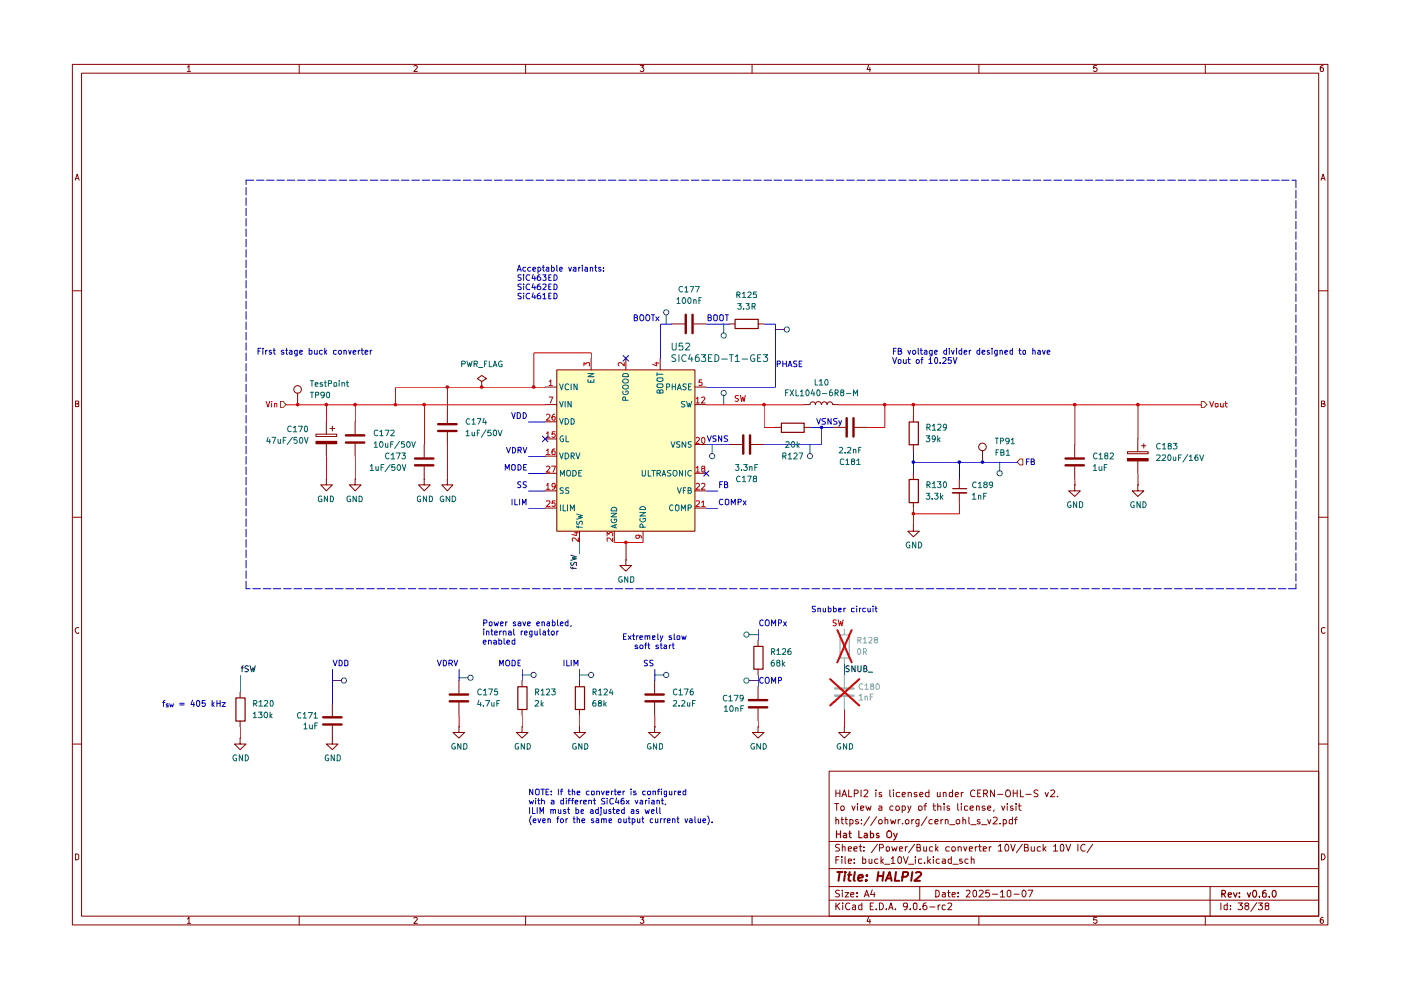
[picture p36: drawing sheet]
<svg xmlns="http://www.w3.org/2000/svg" width="297mm" height="210mm" viewBox="0 0 297 210" stroke-linecap="round" stroke-linejoin="round" font-family="sans-serif">
<g fill="none" stroke="#890000" stroke-width=".21">
<path d="M15.3 13.7h266.2v182.4h-266.2zM17.3 15.5h262.3v178.7h-262.3zM39.7 14.2l.4-.3v1.3M39.7 15.2h.7M63.4 13.7v1.8M87.7 14l.5-.1 .3 .3-.8 1h.8M111.4 13.7v1.8M135.7 13.9h.8l-.4 .4 .4 .3-.1 .5-.5 .1-.2-.2M159.4 13.7v1.8M184.2 13.8l-.4 1h.8M184.4 14.3v.9M207.5 13.7v1.8"/>
<path d="M232.5 13.9h-.6l-.1 .6 .5-.2 .3 .3v.3l-.3 .3-.5-.2M255.5 13.7v1.8M280.5 13.9l-.6 .3v.8l.3 .2 .3-.1v-.7l-.3-.1-.3 .3M15.9 38.2l.5-1.3 .4 1.3M16 37.9h.6M280.1 38.2l.4-1.3 .4 1.3M280.3 37.9h.6M15.3 61.7h2M279.6 61.7h1.9M16 85.6h.4l.3-.2-.2-.4h-.5v1.2h.6l.1-.5-.3-.1M280.2 85.6l.6-.1v-.5h-.6v1.2l.7-.1v-.3l-.3-.2M15.3 109.7h2"/>
<path d="M279.6 109.7h1.9M16.7 133.1a.58 .58 0 0 0-.8 .6 .58 .58 0 0 0 .8 .5v-.1M280.9 133.1a.46 .46 0 0 0-.7 .2v.7l.2 .2 .3 .1 .2-.2M15.3 157.8h2M279.6 157.8h1.9M175.8 163.5h103.8v30.7h-103.8zM175.8 178.4h103.8M177 170.4h.8M177.2 173.9l.2-.1 .4 .1v.8M177.2 167.5v1.4M177.2 173.2v1.5M177.2 168.2h.9"/>
<path d="M177.4 170.4v1.4M178 179.1l-.6-.1-.2 .2v.4l.5 .2 .3 .4-.2 .2h-.7M178.1 167.5v1.4M178.2 171.1l.3-.2h.3l.2 .2-.1 .6h-.6zM178.3 173.8h.5M178.5 173.2v1.3l.3 .2M178.5 168.9l.5-1.4 .5 1.4M178.6 179.7l.2-.2 .4 .1v.8M178.6 179v1.4M178.7 168.5h.6M179.2 173.8h.5M179.3 173.2v1.3l.4 .2"/>
<path d="M179.9 167.5v1.4h.7M180.2 173.8h.4l.3 .2-.1 .6h-.6M180.2 173.8v1.4M180.6 170.9l.4 .9 .3-.9M181.1 168.3h.6l.3-.3v-.3l-.3-.2h-.6v1.4M181.8 170.4v.1M181.8 170.9v.9M182 173.8h-.4l-.2 .2 .2 .3h.4l.1 .2-.3 .2-.4-.1M182.1 179.5h.6M182.4 179v1.3l.1 .1h.2M182.5 171.4l.7-.2-.1-.2h-.6v.7h.6M182.6 167.5v1.4"/>
<path d="M182.6 174.6v.1M182.6 173.8v.1M183.2 179.6v.1M183.2 167.7l.5-.2 .3 .2-.1 .4-.7 .8h.8M183.6 170.9l.3 .9 .3-.7 .2 .7 .3-.9M184.3 173.2l-1.1 1.8M185.7 167.5v.2M185.7 168v.9M185.9 173.2l-1.3 1.8M186 179l-1.2 1.8M186.3 174l.2-.2h.3l.2 .2v.6h-.6zM186.4 171l.4-.1 .2 .1v.8"/>
<path d="M186.5 179.8l.7-.1a.45 .45 0 0 0-.2-.7h-.5v1.4M186.9 168.1l-.4-.1-.1 .3 .1 .2h.4l.1 .3-.2 .1-.4-.1M187 171.2l-.7 .3 .2 .3 .5-.1M187.6 173.9l.3-.1h.3v.9M187.6 173.2v1.5M187.9 179.7l.3-.2 .4 .2-.1 .7h-.6zM188.7 167.5v1.3l.2 .1M188.8 173.8l.3 .9 .2-.7 .4 .7 .2-.9M189.1 179.5l.2 .9 .4-.6 .2 .6 .3-.9M189.3 171a.45 .45 0 0 0-.6 .1v.6h.6M189.4 167.5v.2M189.4 168v.9"/>
<path d="M190 171l.4-.1 .3 .2-.1 .6h-.6zM190.4 173.8v.9M190.8 168.1l-.4-.1-.4 .3 .1 .5h.7M190.9 173.8l-.5 .2M191.3 171l.4-.1 .3 .2-.1 .6h-.6M191.3 168.5l.7-.2-.2-.3h-.3l-.2 .2v.6l.2 .1 .4-.1M191.3 170.9v1.4M191.4 174.6v.1M192 179.5v.9M192.2 173.8h.3l.2 .2v.4l-.2 .3h-.3l-.2-.3v-.4zM192.4 179.5l-.4 .3M192.5 170.9l.3 .9"/>
<path d="M192.6 168.1l.4-.1 .2 .2v.7M192.6 168v.9M193.1 170.9l-.6 1.4M193.3 173.8v.9M193.7 173.8l-.4 .2M193.9 179l-1.3 1.8M194.4 179.7h.6l.1-.5-.7-.2v1.4h.7l.1-.4-.1-.2-.3-.1M194.4 168.1l-.4-.1-.2 .2 .2 .3h.4v.3h-.6M194.8 171a.45 .45 0 0 1 .7 .1l-.1 .6-.4 .1-.2-.1zM194.8 173.8v1.1l-.2 .3-.4-.1M194.8 173.8h-.4l-.2 .2v.6h.6M195 168.5l.7-.2-.2-.3h-.3l-.2 .2v.6l.2 .1 .4-.1"/>
<path d="M195.9 179.5v.9h.5M195.9 170.9h.5M196.4 170.4l-.3 .2v1.2M196.4 179.5v.9M196.5 173.2l-1.2 1.8M197 168.1l-.5-.1-.3 .3 .1 .5h.7M197 167.5v1.4M197.6 173.8a.45 .45 0 0 0-.6 .2v.6h.6M197.7 179.6l-.4-.1-.3 .3 .1 .6h.6M197.8 170.9h.6M198 170.4v1.2l.4 .2M198.2 174.3l.7-.2-.2-.3h-.3l-.2 .1v.6l.2 .2 .4-.1"/>
<path d="M198.4 179v1.4M198.5 179.9l.4 .5M198.7 168v.8h.6M198.8 171l.3-.1 .4 .1v.8M198.8 170.4v1.4M198.9 179.5l-.5 .6M199.3 168v.9M199.5 173.8v.9M199.9 173.8l-.4 .2M200 168.1l.4-.1 .2 .2v.7M200 168v.9M200.2 170.4v.1"/>
<path d="M200.2 170.9v.9M200.4 173.9l.2-.1 .4 .1v.8M200.4 173.8v.9M201.3 179.6a.52 .52 0 0 0-.8 .2l.2 .6h.6M201.3 171l-.4-.1-.1 .2 .1 .3h.4l.1 .2-.2 .2-.4-.1M201.4 174.9h1.1M201.8 179.8l.2-.3h.3l.2 .3v.6h-.5zM202 168.1h-.7v.7h.7M202 167.5v1.4M202.5 168.5l.7-.2-.1-.3h-.4l-.2 .2v.6l.2 .1 .4-.1M202.7 174a.45 .45 0 0 1 .8-.1v.7l-.3 .1-.4-.1zM203.1 170.4v1.2l.2 .2"/>
<path d="M203.1 179.7l.3-.2 .4 .2v.7M203.1 179.5v.9M203.8 170.4v.1M203.8 168v.9M203.8 170.9v.9M204.2 173.9l.1-.1 .4 .1v.8M204.2 173.2v1.5M204.2 168l-.4 .3M204.3 179.5l.4 .9 .3-.9M205.2 171l-.5-.1-.2 .1v.7h.7M205.4 173.2v1.3l.2 .2M205.7 171.4l.7-.2v-.2l-.5-.1-.2 .1v.6l.2 .2 .5-.1"/>
<path d="M205.8 174.9h1.1M206.7 167.7a.68 .68 0 0 0-1 .4 .68 .68 0 0 0 .7 .8l.3-.1M206.8 179.5v.9M207 171l.2-.1 .4 .1v.8M207 170.9v.9M207.2 179.5l-.4 .3M207.3 168.2h.5M207.5 179.5h.5M207.7 179v1.3l.1 .1h.2M207.8 173.8h-.3l-.3 .1 .1 .3 .5 .1v.3h-.6M208 167.5h-.7v1.4h.7M208.1 174.9h1.1"/>
<path d="M208.6 168.3h.5l.3-.3v-.3l-.3-.2h-.5v1.4M208.8 171l-.3-.1-.3 .2 .3 .3h.3l.1 .2-.3 .2-.4-.1M208.9 168.3l.5 .6M209.4 173.8l.3 .9 .4-.9M209.4 171.4l.7-.2-.2-.3h-.3l-.2 .1v.6l.2 .2 .4-.1M209.7 179.5v.9M210.2 179.5l-.5 .3M210.6 173.4l.2-.2h.3l.3 .5-.1 .2-.8 .8h.9M210.8 171.7l-.1 .4M210.8 167.5v1.4l-.8-1.4v1.4M211.5 168.4h1.1M211.7 179.4l.4-.4v1.4"/>
<path d="M212 174.6v.1M212.4 170.9l.3 .9 .3-.9M212.7 173.8h.4l.3 .2-.1 .6h-.6M212.7 173.8v1.4M213.2 179.1l.2-.1a.87 .87 0 0 1 .2 1.4h-.4l-.2-.5zM213.3 167.7l.3-.2h.3a.88 .88 0 0 1 .1 1.3l-.4 .1-.3-.1zM213.6 170.4v.1M213.6 170.9v.9M214.3 179l.4 1.4 .5-1.4M214.7 173.8h-.5l-.2 .1v.7h.7M214.7 173.2v1.5M214.7 171l-.3-.1-.2 .2 .2 .3h.3l.1 .2-.1 .2-.5-.1"/>
<path d="M214.8 168.2h.9M214.8 167.5v1.4M215.1 173.8h.6M215.4 170.4v.1M215.4 170.9v.9M215.7 173.2l-.4 .3v1.2M215.7 167.5v1.4M215.9 170.9h.6M216.1 170.4v1.2l.4 .2M216.3 167.5v1.4h.7M216.8 179l-1.3 1.8M217.2 179.7h.7l.1-.5-.3-.2h-.5v1.4h.8v-.4v-.2l-.3-.1"/>
<path d="M217.5 168.4h1.1M218.6 179.5l.1 .9h.6M219.3 179.5v.9M220.1 167.6l-.6-.1-.3 .2 .1 .4 .8 .4-.1 .3h-.8M220.6 179.6l-.4-.1-.3 .3 .1 .6h.6M221.2 179v1.4M221.3 179.9l.5 .5M221.6 168l.3 .9 .4-.9M221.8 179.5l-.6 .6M222.8 167.7l.6-.2 .2 .4-.9 1h.9M223.4 179.4l.3-.1 .1-.3v1.4M224.2 168.8v.1"/>
<path d="M224.9 179.2l.2-.2a.96 .96 0 0 1 .3 1.4h-.4l-.2-.2zM226 179l.5 1.4 .5-1.4M228.5 179v1.4M230.1 179.2l-.1-.1a.73 .73 0 0 0-.9 .4 .73 .73 0 0 0 .4 .9h.6M231.7 179l-1.2 1.8M16 181a.52 .52 0 0 1 .7 .4v.6a.52 .52 0 0 1-.7 .3zM39.7 194.8l.4-.3v1.3M39.7 195.8h.7M63.4 194.2v1.9M87.7 194.7l.5-.2 .3 .3-.8 1h.8M111.4 194.2v1.9M135.7 194.5h.8l-.4 .5h.3v.7l-.5 .1-.2-.2"/>
<path d="M159.4 194.2v1.9M175.8 190.9h103.8M175.8 188h103.8M175.8 184.2h103.8M177.2 191.5v1.4M177.2 182.3h.5M177.4 192l.7 .9M177.9 181.6h-.7v1.5M178 188.8l-.6-.1-.3 .3 .3 .4 .5 .2 .1 .3-.3 .3-.6-.1M178.1 191.5l-.9 .7M178.5 181.6v.2M178.5 182.1v1"/>
<path d="M178.6 188.7v.2M178.6 189.3v.9M178.7 191.5h.1M178.7 191.9v1M179.2 189.3h.7l-.7 .9h.7M179.2 181.6v1.4l.1 .1M179.9 182.6l.6-.1-.1-.4h-.5v.2v.6l.1 .2 .4-.1M179.9 180l.6-.1-.1-.3-.4-.1-.1 .2v.7h.5M180.2 191.5a.67 .67 0 0 0-.9 .6 .67 .67 0 0 0 .8 .7l.1-.1M180.4 189.7l.6-.1v-.3h-.6v.1v.6l.2 .2 .4-.1M180.8 192h.6v.9M181 180l.7-.1v-.3l-.4-.1-.3 .2 .1 .7h.6"/>
<path d="M181.1 182.9v.2M181.1 182.1v.2M181.4 192.2l-.6 .2-.1 .2 .3 .3 .4-.1M181.7 190v.2M181.7 189.3v.1M182.7 192l-.4-.1-.2 .1v.7l.2 .2 .4-.1M182.7 191.5v1.4M182.9 182.1h.6l.1 .3-.1 .6h-.6M182.9 181.6v1.5M183.2 180.4h.1M183.2 190.2l.5-1.5 .6 1.5M183.4 189.8h.7"/>
<path d="M184.2 194.4l-.4 .9h.8M184.3 182.1v.9l.3 .1 .2-.2M184.4 194.9v.9M184.5 192.1h.4M184.8 182.1v1M184.9 188.7l-.3 1h.9M185.2 191.5h-.7v1.4h.7M185.4 189.3v.9M185.8 192.7v.2M186.1 182.1h-.5l-.2 .3v.4l.3 .3 .4-.1M186.5 191.5a.73 .73 0 0 1 .8 .7 .73 .73 0 0 1-.8 .7zM186.8 181.6v1.5"/>
<path d="M186.9 182.6l.4 .5M187.3 182.1l-.5 .5M187.6 183.2h1.1M187.9 192.7v.2M188.4 192.9l.5-1.4 .4 1.4M188.6 192.5h.7M189 182.1l.3-.5v1.5M189 183.1h.8M189.8 192.7v.2M190.4 181.8l.4-.2 .3 .3v.9l-.3 .3a.82 .82 0 0 1-.4-1.3zM190.7 180l.7-.1-.1-.3-.4-.1-.2 .2 .1 .7h.5M191.5 181.6l.5 1.5 .6-1.5"/>
<path d="M192.4 192l-.3 .3-.5-.1-.1-.2 .1-.5h.5a.84 .84 0 0 1 .3 .8 .84 .84 0 0 1-.7 .6M192.6 183.2h1.1M193 192.7v.2M193.7 191.5h.4l.3 .2v.9l-.3 .3-.4-.3zM194.1 181.6v.2M194.1 182.1v1M195 188v2.9M195.1 192.7v.2M195.4 182.1l-.6 .1v.7l.2 .2 .4-.1M196 182.9v.2M196.4 191.5h-.5a.99 .99 0 0 0 0 1.4l.6-.3v-.4l-.3-.2h-.3l-.2 .2M196.7 181.6v1.5"/>
<path d="M196.9 182.6l.4 .5M197.1 192.3h1.1M197.3 182.1l-.6 .5M197.9 181.6v.2M197.9 182.1v1M198.4 188.7l.7 .2v1.1l-.4 .2h-.3zM198.9 191.9v1M199.2 182.1h-.6l-.1 .3v.4l.2 .3 .5-.1M199.3 191.9l-.4 .3M199.8 189.3h.5l.1 .9M199.8 182.1h.5l.1 1M200.4 189.6h-.5l-.2 .2 .2 .4 .5-.1"/>
<path d="M200.4 192l-.4-.1-.3 .3 .1 .6h.6M200.4 182.5l-.6 .1-.1 .1 .2 .4 .5-.1M200.9 191.5h.6l.3 .2-.1 .3-.8 .9h.9M200.9 189.3h.5M201.1 188.7v1.3l.3 .2M201.7 182.1h-.5l-.2 .3v.4l.3 .3 .4-.1M201.7 181.6v1.5M201.9 189.7l.6-.1v-.3h-.5l-.1 .1v.6l.1 .2 .5-.1M202 183.2h1.1M203.1 190v.2M203.1 189.3v.1M204 182.1h-.5v.5h.5l.1 .3-.3 .2-.3-.1"/>
<path d="M204.9 188.9l.2-.2h.3l.3 .5-.9 1h.9M205.3 182.1h-.6l-.1 .7a.45 .45 0 0 0 .7 .2M205.5 180l.7-.1-.2-.4h-.3l-.2 .2v.6l.1 .1h.5M205.9 182.2l.5-.1 .1 1M205.9 181.6v1.5M206.4 188.9l.3-.2 .3 .3v.9l-.3 .3a.82 .82 0 0 1-.3-1.3zM207.5 194.2v1.9M207.6 188.9l.2-.2h.3l.4 .5-1 1h1M208.5 180l.6-.1v-.3h-.6v.8h.6M209.7 188.7h-.6l-.1 .7 .6-.1 .2 .3v.3l-.2 .3-.6-.2M210.4 189.6h1.1M211.7 180.4h.7"/>
<path d="M212.1 189.2l.4-.5v1.5M212.1 190.2h.9M213.6 189l.3-.3 .4 .3v.9l-.3 .3-.4-.3zM215 189.6h1.1M216.9 188.8l.1-.1a.75 .75 0 0 1 .6 .8 .75 .75 0 0 1-.6 .7 1.01 1.01 0 0 1-.1-1.4zM218 188.7h1l-.7 1.5M223.4 180.4h.8M232.5 194.5h-.6l-.1 .6 .6-.1 .2 .5-.3 .3-.5-.2M255.5 194.2v1.9M256.6 188v6.2M258.8 191.5v1.4M260.2 192l-.4-.1-.3 .1v.7l.3 .2 .4-.1"/>
<path d="M260.2 191.5v1.4M260.9 192.7v.2M260.9 192v.1M262.5 191.5h.9l-.5 .5h.3l.2 .2v.4l-.2 .3-.7-.2M264.3 192l-.4-.2a.43 .43 0 0 1 .5-.4 .43 .43 0 0 1 .4 .4l-.9 .5v.3l.4 .3h.2l.3-.3v-.3l-.3-.3M266.5 191.4l-1.3 1.8M266.8 191.5h.9l-.6 .5h.5v.8l-.6 .1-.2-.2M268.5 192l-.3-.1v-.4h.8l-.1 .5-.7 .2v.5l.3 .2 .5-.2v-.5l-.2-.2M280.2 181a.65 .65 0 0 1 .7 .7 .65 .65 0 0 1-.7 .6zM280.5 194.5h-.2l-.4 .3 .1 .9a.43 .43 0 0 0 .6-.1 .43 .43 0 0 0-.1-.6h-.5l-.1 .3"/>
</g>
<g fill="none" stroke="#890000" stroke-width=".25">
<path d="M177.4 176.2v1.4M177.4 176.8h.8M178.2 176.2v1.4M178.9 176.8l.4-.1 .2 .1v.8M179.5 177l-.7 .3 .2 .3 .5-.1M180 176.7h.5M180.1 176.2v1.2l.4 .2M182.1 176.2v1.4h.7M183.3 176.8l.4-.1 .2 .1v.8M183.9 177l-.7 .3 .2 .3 .5-.1M184.6 176.8l.4-.1 .2 .2-.1 .6h-.5M184.6 176.2v1.4"/>
<path d="M186.3 176.8l-.3-.1-.2 .2 .2 .3h.3l.1 .2-.2 .2-.4-.1M188.1 176.4l.6-.2a.88 .88 0 0 1 .1 1.3l-.4 .1-.3-.2zM189.5 176.7l.4 .9M190.2 176.7l-.5 1.2-.2 .2M259.1 189.5h.6v-.6l-.6-.1v1.4M259.4 189.5l.4 .7M260.4 189.7l.7-.1-.1-.3h-.5l-.1 .2 .1 .6h.5M261.5 189.3l.4 .9 .4-.9M262.8 190.1v.1M262.8 189.3v.2M264.5 189.3l.3 .9 .4-.9M265.7 188.9l.2-.1a.76 .76 0 0 1 .5 .7 .76 .76 0 0 1-.5 .7 1.01 1.01 0 0 1-.2-1.3z"/>
<path d="M267 190.1v.1M268.4 188.8h-.4l-.3 .3v1l.2 .1 .6-.1-.1-.7-.5-.1-.2 .3M269.1 190.1v.1M269.9 188.9l.2-.1a.73 .73 0 0 1 .6 .7 .73 .73 0 0 1-.6 .7l-.4-.6z"/>
</g>
<g fill="none" stroke="#890000" stroke-width=".42">
<path d="M177.5 184.9h1.1M178 184.9l-.2 1.9M179.1 185.5l-.1 1.3M179.2 184.9v.2M179.8 185.5h.7M180.1 184.9l-.2 1.6 .4 .3M181.2 184.9l-.2 1.6 .2 .3M182 186.2l.9-.2v-.4a.6 .6 0 0 0-.9 .1v1h.8M183.7 186.6l.1 .1h-.3l.2-.1-.1 .2M183.8 185.6v.1M186.2 185.7h1.1M186.2 184.9l-.2 1.9"/>
<path d="M187.3 184.9l-.2 1.9M187.8 186.8l.8-1.9 .4 1.9M188 186.2h1M190 184.9l-.3 1.9h.9M191.3 185.9h.8l.3-.2 .1-.6-.2-.2h-.8l-.3 1.9M193.4 184.9l-.2 1.9M194.2 185.1l.8-.2 .2 .2 .1 .3-1.4 1.4h1.2"/>
</g>
<path d="M118 78.4h29.3v34.2h-29.3z" fill="#ffffbf"/>
<g fill="none" stroke="#890000" stroke-width=".21">
<path d="M63.1 83.3v2.5M67 92.1h4.4v.5h-4.4zM70 90.9h1M70.5 90.4v1M50.9 156.5v1.3h1.3l-1.3 1.1-1.2-1.1h1.2M50.9 156.5h.1M50.9 146.7v1.2M50.9 152.8v1.3"/>
<circle cx="63.1" cy="82.6" r=".8"/>
</g>
<path d="M51.2 141.6h.4M51.6 141.2h-.3v1.2M52.7 141.2h-.5l-.3 .2 .2 .4 .6 .3-.3 .3-.5-.1M53 141.2l.4 1.2 .2-.8 .2 .8 .3-1.2" fill="none" stroke="#0f0f0f" stroke-width=".21"/>
<path d="M50 148h2v4.9h-2z" fill="none" stroke="#890000" stroke-width=".25"/>
<path d="M67 93.6h4.4v.5h-4.4z" fill="#890000"/>
<g fill="none" stroke="#890000" stroke-width=".21">
<path d="M67 93.6h4.4v.5h-4.4zM69.2 89.4v2.7M69.2 94.1v2.6M75.3 89.4v2.7M75.3 94.1v2.6M89.9 94.3v2.7M89.9 98.9v2.7M94.8 87v2.7M94.8 91.6v2.7M102.1 80.9l1-.6-1-.7-.9 .7 .9 .6v1.2M102.1 82.1h.1M69.2 101.6v1.2h-1.2l1.2 1.3 1.3-1.3h-1.3"/>
<path d="M69.2 101.6h.1M75.3 101.6v1.2h-1.2l1.2 1.3 1.3-1.3h-1.3M75.3 101.6h.1M89.9 101.6v1.2h1.3l-1.3 1.3-1.1-1.3h1.1M89.9 101.6h.1M94.8 101.6v1.2h1.2l-1.2 1.3-1.1-1.3h1.1M94.8 101.6h.1M70.5 156.5v1.3h1.1l-1.1 1.1-1.3-1.1h1.3M70.5 156.5h.1M70.5 149.2v2.7M70.5 153.9v2.6M97.3 154.1v1.2h1.2l-1.2 1.2-1.3-1.2h1.3"/>
<path d="M97.3 154.1h.1M97.3 144.3v2.7M97.3 148.9v2.8"/>
</g>
<g fill="none" stroke="#0400c6" stroke-width=".21">
<path d="M164.8 77.2h.6v-.6h-.6v1.1M166 76.6v1.1M166 77.2h.7M166.7 76.6v1.1M167.1 77.7l.4-1.1 .4 1.1M167.2 77.4h.6M168.9 76.6h-.6v.1v.4l.6 .2v.4h-.6M169.4 77.2h.5M170 76.6h-.6v1.1h.6M70.6 140l.5 1.2 .4-1.2M71.9 140a.66 .66 0 0 1 .7 .4 .66 .66 0 0 1-.3 .8h-.4zM73.1 140h.3l.4 .2v.7l-.2 .3h-.5z"/>
<path d="M92.7 140l.5 1.2 .4-1.2M94 140a.66 .66 0 0 1 .7 .4 .66 .66 0 0 1-.3 .8h-.4zM96.3 140l.3 1.2 .4-1.2M108.6 140h.3l.3 .2v.7l-.1 .3h-.5zM110.3 140h-.5v1.2h.5M119.6 140v1.2M120.2 140v1.2h.6M121.1 140v1.2M95.2 140.7h.5l.2-.3v-.3l-.7-.1v1.2M95.5 140.7l.4 .5M105.9 141.2v-1.2l.4 .8 .4-.8v1.2M107.3 140.1l.5-.1a.86 .86 0 0 1 .1 1.2h-.5l-.2-.4z"/>
<path d="M109.8 140.6h.4M121.7 141.2v-1.2l.4 .8 .4-.8v1.2"/>
</g>
<path d="M121 117.7l1.2 .3-.9 .3 .9 .2-1.2 .3M121.1 119.2l-.1 .5 .3 .2 .3-.2 .2-.5h.3l.1 .7M121 120.2l.1 .3h1.1M121.4 120.2v.5" fill="none" stroke="#0f0f0f" stroke-width=".21"/>
<g fill="none" stroke="#474747" stroke-width=".21">
<path d="M70.5 144.3h1.9M97.3 143.7h2"/>
<circle cx="72.9" cy="144.3" r=".55"/>
<circle cx="99.8" cy="143.7" r=".55"/>
</g>
<path d="M73.3 92.3h3.9M73.3 93.8h3.9M88 97.2h3.9M88 98.7h3.9M92.9 89.9h3.9M92.9 91.4h3.9M68.5 152.1h3.9M68.5 153.6h3.9M95.4 147.3h3.9M95.4 148.7h3.9" fill="none" stroke="#890000" stroke-width=".51"/>
<path d="M216.3 97.3h.6v1.3h-.6l-.6-.6z" fill="#fff"/>
<path d="M216.3 97.3h.6v1.3h-.6l-.6-.6z" fill="none" stroke="#735600" stroke-width=".21"/>
<g fill="none" stroke="#0400c6" stroke-width=".21">
<path d="M107.1 99.7v-1.2l.4 .8 .5-.8v1.2M107.4 94.8l.4 1.2 .4-1.2M108.5 98.7l.2-.2 .5 .2v.8l-.1 .2h-.5l-.1-.2zM108.5 87.5l.4 1.3 .3-1.3M108.6 94.8a.66 .66 0 0 1 .7 .5 .66 .66 0 0 1-.2 .7h-.5zM109.7 87.5h.3l.3 .3v.6l-.3 .4h-.3zM109.8 98.5a.66 .66 0 0 1 .7 .4 .66 .66 0 0 1-.2 .8h-.5zM109.8 95.4h.6l.1-.5-.7-.1v1.2M110.2 95.4l.3 .6M110.9 94.8l.4 1.2 .4-1.2M110.9 87.5a.64 .64 0 0 1 .7 .6 .64 .64 0 0 1-.7 .7zM111 99.1h.4"/>
<path d="M111.6 98.5h-.6v1.2h.6M150 92.4l.4 1.2 .4-1.2M151.8 92.5h-.6v.4l.5 .2 .1 .1-.1 .4h-.5M153 92.4v1.2l-.7-1.2v1.2M154.3 92.5h-.7v.4l.5 .2 .2 .3-.2 .2h-.6M173.2 88.8l.4 1.1 .3-1.1M175 88.8h-.6l-.1 .2 .2 .3h.3l.2 .3-.1 .3h-.6M176.2 88.8v1.1l-.7-1.1v1.1M177.5 88.8h-.7l-.1 .3 .3 .2h.2l.3 .4-.2 .2h-.6M177.8 89.2l.4 .7M178.4 89.2l-.4 1.1-.2 .1M217.6 97.9h.4"/>
<path d="M218.2 97.3h-.6v1.2M218.6 97.9h.5l.2-.3-.1-.2-.6-.1v1.2h.6l.1-.5-.2-.1M108.6 105.9v1.1M109.2 105.9v1.1h.5M110.2 105.9v1.1M110.4 102.2h-.6v.4l.5 .3 .1 .2-.2 .3-.5-.1M110.8 107v-1.1l.3 .8 .4-.8v1.1M111.6 102.2l-.5-.1-.2 .2v.3l.7 .5-.2 .3-.5-.1M152.6 102.7h.4M153.2 102.1h-.6v1.3M153.3 105.9h-.5a.61 .61 0 0 0-.3 .7 .61 .61 0 0 0 .8 .4M153.6 102.7l.6-.1 .1-.2-.3-.3h-.4v1.3h.5l.2-.2v-.3l-.3-.2"/>
<path d="M153.8 106l.1-.1h.5a.86 .86 0 0 1-.1 1.1l-.5-.1zM155 107v-1.1l.5 .8 .4-.8v1.1M156.5 106.4h.6v-.5h-.6v1.1M157.6 106.2l.6 .8M158.2 106.2l-.6 .8M161.8 131.6l-.2-.2a.65 .65 0 0 0-.6 .7 .65 .65 0 0 0 .6 .6l.2-.2M162.3 131.6l.5-.2a.86 .86 0 0 1 0 1.3 .46 .46 0 0 1-.6-.4zM163.6 132.7v-1.3l.4 .9 .4-.9v1.3M165 132.1l.6-.1v-.5l-.6-.1v1.3M166.1 131.8l.6 .9M166.7 131.8l-.6 .9"/>
</g>
<path d="M156.6 83.9l-.5-.1-.2 .2v.3l.6 .2 .1 .2-.1 .3h-.6M157 83.8l.2 1.3 .3-.9 .3 .9 .2-1.3M177.3 131.5l-.5-.1-.2 .2v.3l.6 .2 .1 .2-.1 .3h-.6M177.7 131.4l.3 1.3 .2-.9 .3 .9 .3-1.3" fill="none" stroke="#ca0000" stroke-width=".21"/>
<g fill="none" stroke="#474747" stroke-width=".21">
<path d="M151 94.3v1.9M153.4 83.8v2M171.7 94.3v1.9"/>
<circle cx="151" cy="96.7" r=".55"/>
<circle cx="153.4" cy="83.3" r=".55"/>
<circle cx="171.7" cy="96.7" r=".55"/>
</g>
<path d="M254.7 85.1h.6l.6 .7-.6 .6h-.6z" fill="#fff"/>
<path d="M254.7 85.1h.6l.6 .7-.6 .6h-.6z" fill="none" stroke="#735600" stroke-width=".21"/>
<path d="M256.5 85.1l.4 1.2 .4-1.2M257.7 85.5l.6 .1v.6h-.6zM258.8 85.5v.6l.1 .2 .5-.1M259.4 85.5v.8M259.7 85.5h.5M259.9 85.1v1l.3 .2" fill="none" stroke="#ca0000" stroke-width=".21"/>
<g fill="none" stroke="#474747" stroke-width=".21">
<path d="M211.9 98v1.9"/>
<circle cx="211.9" cy="100.4" r=".55"/>
</g>
<path d="M239 95.8h4.4v.4h-4.4zM242 94.5h.9M242.5 94.1v.9" fill="none" stroke="#890000" stroke-width=".21"/>
<path d="M239 97.2h4.4v.5h-4.4z" fill="#890000"/>
<path d="M227.9 94.3v2.7M227.9 98.9v2.7M239 97.2h4.4v.5h-4.4zM241.2 93.1v2.7M241.2 97.7v2.7M227.9 102.8v1.3h1.1l-1.1 1.2-1.3-1.2h1.3M227.9 102.8h.1M241.2 102.8v1.3h1.3l-1.3 1.2-1.1-1.2h1.1M241.2 102.8h.1" fill="none" stroke="#890000" stroke-width=".21"/>
<path d="M225.9 97.2h3.9M225.9 98.7h3.9" fill="none" stroke="#890000" stroke-width=".51"/>
<path d="M134.5 67.3h.5l.1-.3-.2-.3h-.4v1.3h.5l.1-.2v-.3l-.2-.2M135.9 66.7l.3 .1a.74 .74 0 0 1 .2 1l-.5 .2a.86 .86 0 0 1 0-1.3zM137.2 66.7a.46 .46 0 0 1 .6 .5v.4a.46 .46 0 0 1-.6 .4 .86 .86 0 0 1 0-1.3zM138.1 66.7h.7M138.5 66.7v1.3M139 67.2l.7 .8M139.7 67.2l-.7 .8" fill="none" stroke="#0400c6" stroke-width=".21"/>
<path d="M59.5 85.1h.5l.6 .7-.6 .6h-.5z" fill="#fff"/>
<path d="M59.5 85.1h.5l.6 .7-.6 .6h-.5z" fill="none" stroke="#735600" stroke-width=".21"/>
<g fill="none" stroke="#ca0000" stroke-width=".21">
<path d="M125.4 76v-1.2h-12.2v7.3M56.4 85.1l.4 1.2 .4-1.2M57.6 85.1v.1M57.6 85.5v.8M58.2 85.6l.4-.1 .1 .8M58.2 85.5v.8M60.7 85.8h54.9M69.2 85.8v3.7M69.2 96.8v4.9M75.3 85.8v3.7M75.3 96.8v4.9M90 85.8v8.5"/>
<path d="M94.9 82.1v4.9M94.9 94.3v7.4M115.6 82.1h-31.7v3.7M149.8 85.8h20.7M162 85.8v4.9h2.4M177.9 85.8h76.8M187.6 85.8v4.9h-3.6M193.7 85.8v2.4M227.9 85.8v8.5M241.3 85.8v7.3M130.3 115h6.1M132.7 115v3.8"/>
<path d="M193.7 107.8v3.6M203.4 106.6v2.3h-9.7M227.9 101.7v1.1M241.3 100.4v2.4M50.9 154.2v2.3M97.3 151.7v2.5M110.7 151.7v2.5M122.9 151.7v2.5M138.8 151.7v2.5M160.8 152.9v1.3M179 150.4v3.8"/>
</g>
<g fill="none" stroke="#0400c6" stroke-width=".21">
<path d="M52.2 39.7v1.6M53.8 38.2h-1.6v.9M54.4 38.2h1.6M56.5 38.2h1.6M58.7 38.2h1.6M60.9 38.2h1.6M63.1 38.2h1.6M65.3 38.2h1.6M67.5 38.2h1.6M69.7 38.2h1.6M71.9 38.2h1.6M74.1 38.2h1.6"/>
<path d="M76.3 38.2h1.6M78.5 38.2h1.6M80.7 38.2h1.6M82.9 38.2h1.6M85.1 38.2h1.6M87.3 38.2h1.6M89.5 38.2h1.6M91.6 38.2h1.7M93.8 38.2h1.6M96 38.2h1.6M98.2 38.2h1.6M100.4 38.2h1.6"/>
<path d="M102.6 38.2h1.6M104.8 38.2h1.6M107 38.2h1.6M109.2 38.2h1.6M111.4 38.2h1.7M113.6 38.2h1.7M115.8 38.2h1.7M118 38.2h1.7M120.2 38.2h1.7M122.4 38.2h1.7M124.7 38.2h1.6M126.9 38.2h1.6"/>
<path d="M129 38.2h1.6M131.2 38.2h1.6M133.4 38.2h1.6M135.6 38.2h1.6M137.8 38.2h1.6M140 38.2h1.6M142.2 38.2h1.6M144.4 38.2h1.6M146.6 38.2h1.6M148.8 38.2h1.6M151 38.2h1.6M153.2 38.2h1.6"/>
<path d="M155.4 38.2h1.6M157.6 38.2h1.6M159.8 38.2h1.6M162 38.2h1.6M164.1 38.2h1.6M166.3 38.2h1.6M168.5 38.2h1.6M170.7 38.2h1.6M172.9 38.2h1.6M175.1 38.2h1.6M177.3 38.2h1.6M179.5 38.2h1.6"/>
<path d="M181.7 38.2h1.6M183.9 38.2h1.6M186.1 38.2h1.6M188.3 38.2h1.6M190.5 38.2h1.6M192.7 38.2h1.6M194.9 38.2h1.6M197.1 38.2h1.6M199.2 38.2h1.7M201.4 38.2h1.7M203.6 38.2h1.7M205.8 38.2h1.7"/>
<path d="M208 38.2h1.7M210.2 38.2h1.7M212.4 38.2h1.7M214.7 38.2h1.6M216.9 38.2h1.6M219.1 38.2h1.6M221.3 38.2h1.6M223.5 38.2h1.6M225.7 38.2h1.6M227.9 38.2h1.6M230.1 38.2h1.6M232.3 38.2h1.6"/>
<path d="M234.4 38.2h1.7M236.6 38.2h1.6M238.8 38.2h1.6M241 38.2h1.6M243.2 38.2h1.6M245.4 38.2h1.6M247.6 38.2h1.6M249.8 38.2h1.6M252 38.2h1.6M254.2 38.2h1.6M256.4 38.2h1.6M258.6 38.2h1.6"/>
<path d="M260.8 38.2h1.6M263 38.2h1.6M265.2 38.2h1.6M267.4 38.2h1.6M269.6 38.2h1.6M271.7 38.2h1.6M273.9 38.2h.9v1.6M52.2 41.9v1.6M52.2 44.1v1.6M52.2 46.3v1.6M52.2 48.5v1.6M52.2 50.7v1.6"/>
<path d="M52.2 52.9v1.6M52.2 55.1v1.6M52.2 57.3v1.6M52.2 59.5v1.6M109.7 57.5l.4-1.3 .4 1.3M109.8 57.2h.6M110.5 58.3l-.7 .1v.3l.7 .4-.2 .4-.5-.1M111 58.3v.1M111 58.6v.9M111.4 56.7h-.3l-.3 .2 .1 .5h.5M112.3 58.4l-.5-.1a.61 .61 0 0 0-.2 .7 .61 .61 0 0 0 .7 .4M112.5 56.7h-.4l-.2 .2v.4l.2 .2 .4-.1"/>
<path d="M113 57.1l.6-.1-.2-.3-.4 .1v.5l.1 .2 .4-.1M113.1 58.2l-.3 .8h.8M113.4 58.6v.9M114.1 56.7h.3l.3 .2v.4l-.3 .2-.3-.1M114.1 56.7v1.2M114.5 58.3a.55 .55 0 0 0-.6 .5l.1 .6 .4 .1 .3-.3v-.3l-.3-.2h-.2l-.3 .2M115 56.7h.4M115.1 58.3h.7l-.4 .4 .4 .2v.5h-.7M115.2 56.2v1.1l.2 .2M115.8 56.7h.6v.8M116.4 57h-.5l-.1 .2 .1 .3 .5-.1M116.4 58.9h.3"/>
<path d="M116.9 58.3h-.5v1.2h.5M116.9 56.7h.4l.2 .2v.5h-.6M116.9 56.2v1.3M117.5 58.3h.4a.66 .66 0 0 1 .2 .7 .66 .66 0 0 1-.6 .5zM118 56.2v1.1l.2 .2M118.6 57.1l.6-.1-.1-.3-.5 .1v.5l.2 .2 .3-.1M120.6 56.7l.2 .8 .4-.8M121.6 56.7h.5v.8M122.1 57h-.4l-.2 .2 .2 .3 .4-.1M122.7 56.7v.8M123 56.7l-.3 .2M123.5 56.2v.2"/>
<path d="M123.5 56.7v.8M124.1 56.7h.3l.2 .1v.7M124.6 57h-.5l-.1 .2 .1 .3 .5-.1M125.2 56.8l.1-.1 .4 .1v.7M125.2 56.7v.8M126.1 56.7h.4M126.3 56.2v1.1l.2 .2M127.4 56.7h-.5v.3l.4 .1 .1 .2-.1 .2-.4-.1M128 57.3v.2M128 56.7v.1M274.8 40.3v1.7M274.8 42.5v1.6"/>
<path d="M274.8 44.7v1.6M274.8 46.9v1.6M274.8 49.1v1.6M274.8 51.3v1.6M274.8 53.5v1.6M274.8 55.7v1.6M274.8 57.9v1.6M52.2 61.7v1.6M52.2 63.9v1.6M52.2 66.1v1.6M52.2 68.3v1.6M52.2 70.5v1.6"/>
<path d="M52.2 72.7v1.6M52.2 74.9v1.6M52.2 77.1v1.6M52.2 79.3v1.6M54.7 74.4h.4M55.3 73.9h-.6v1.2M55.7 73.9v.1M55.7 74.3v.8M56.3 74.3v.8M56.7 74.3l-.4 .2M57.5 74.4h-.4v.2l.4 .1 .1 .3-.2 .1-.3-.1M57.9 74.3h.5"/>
<path d="M58.1 73.9v1.1l.3 .1M60.1 74.4l-.3-.1-.2 .2 .2 .2h.3l.1 .3-.2 .1-.4-.1M60.6 74.3h.4M60.7 73.9v1.1l.3 .1M61.4 74.4l.3-.1 .2 .1v.7M61.9 74.5l-.6 .3 .2 .3 .4-.1M63 74.3v1.1l-.5 .1M63 74.4l-.3-.1-.3 .2v.4l.3 .2 .3-.1M63.5 74.7l.6-.2v-.1l-.4-.1-.2 .1v.6l.2 .1 .4-.1M65.6 74.4h.5v.6l-.1 .1-.4-.1M65.6 73.9v1.2M66.7 74.3v.7l.2 .1 .3-.1"/>
<path d="M67.2 74.3v.8M68.3 74.4h-.5v.6l.2 .1 .3-.1M68.9 73.9v1.2M68.9 74.6l.4 .5M69.3 74.3l-.4 .4M71.3 74.4h-.6v.6l.3 .1 .3-.1M71.8 74.4l.4-.1 .2 .2v.4l-.2 .2-.5-.2zM72.9 74.4l.4-.1 .1 .1v.7M72.9 74.3v.8M73.9 74.3l.3 .8 .2-.8M74.9 74.7l.6-.2-.2-.2-.4 .1v.6l.1 .1 .4-.1M76 74.3v.8"/>
<path d="M76.3 74.3l-.3 .2M76.6 74.3h.5M76.7 73.9v1.1l.4 .1M77.4 74.7l.6-.2-.2-.2-.4 .1v.6h.5M78.5 74.3v.8M78.8 74.3l-.3 .1v.1M110.5 60.3h-.7l.1 .4a.47 .47 0 0 1 .5 .2 .47 .47 0 0 1 0 .5h-.6M110.5 62.3h-.7v.4l.6 .1 .1 .2-.1 .4h-.6M111 60.2v.1M111 62.2v.1M111 60.6v.8M111 62.6v.8"/>
<path d="M112.3 60.3a.61 .61 0 0 0-.8 .3 .61 .61 0 0 0 .3 .8l.5-.1M112.3 62.3a.61 .61 0 0 0-.8 .3 .61 .61 0 0 0 .3 .8l.5-.1M113.1 60.1l-.3 .9h.8M113.1 62.1l-.3 .9h.8M113.4 60.6v.8M113.4 62.6v.8M114.5 60.2a.55 .55 0 0 0-.6 .5v.5l.2 .2h.4l.2-.2v-.3l-.3-.3h-.2l-.3 .3M114.5 62.2a.55 .55 0 0 0-.6 .5v.5l.2 .2h.4l.2-.2v-.4l-.2-.1h-.4l-.2 .1M115.1 60.3h.7v.4l-.7 .7h.7M115.1 62.5l.3-.3v1.2M115.1 63.4h.7M116.4 60.8h.3"/>
<path d="M116.4 62.8h.3M116.9 60.2h-.5v1.2h.5M116.9 62.2h-.5v1.2h.5M117.5 60.2a.66 .66 0 0 1 .6 .5 .66 .66 0 0 1-.2 .7h-.4zM117.5 62.2a.66 .66 0 0 1 .6 .4 .66 .66 0 0 1-.2 .8h-.4zM142.5 68.7h-2.5v7.3M149.8 68.7h4.9M150.1 67.3h.5l.2-.3-.2-.3h-.5v1.3l.7-.2v-.3l-.2-.2M151.3 66.9l.3-.2 .5 .2v.9l-.3 .2-.5-.2zM152.6 66.9l.2-.2 .6 .2v.9l-.3 .2-.5-.2zM153.8 66.7h.7M154.1 66.7v1.3"/>
<path d="M162 68.7h2.4v13.4h-14.6M189.3 75.8l.4 1.3 .4-1.3M189.4 74.4h.4M190 73.9h-.6v1.2M190.4 74.4h.6v-.5h-.6v1.2h.5l.3-.4-.3-.3M190.4 76.4l.2-.2 .3 .1 .1 .6-.4 .2-.2-.2zM191.5 76.2v.7l.2 .2 .4-.2M192.1 76.2v.9M192.5 74.3l.3 .8 .3-.8M192.5 76.2h.5M192.6 75.8v1.1l.4 .2M193.6 74.4l.3-.1 .3 .2v.4l-.3 .2-.4-.2z"/>
<path d="M194.3 76.3l.4-.1 .2 .3v.3l-.2 .3-.5-.3zM194.7 73.9v1.1l.1 .1M195.1 74.3h.5M195.3 73.9v1.1l.3 .1M195.3 76.2h.4M195.7 75.8l-.3 .1v1.2M196 74.4l.4-.1 .1 .1v.7M196.5 74.5a.46 .46 0 0 0-.6 .5l.2 .1 .4-.1M197 76.2l.3-.4v1.3M197 77.1h.6M197.6 74.3v1l-.1 .2h-.4M197.6 74.4a.36 .36 0 0 0-.6 .1l.1 .5h.5"/>
<path d="M198.1 74.7l.6-.2-.1-.2-.5 .1v.6l.2 .1 .3-.1M198.4 75.8a.68 .68 0 0 1 .4 .6 .68 .68 0 0 1-.4 .7l-.3-.5 .1-.6zM199.3 76.9v.2M199.9 76l.4-.2 .3 .4-.8 .9h.8M200.7 74.4l-.4-.1-.2 .2v.4l.2 .2 .4-.1M200.7 73.9v1.2M201.3 73.9v.1M201.3 74.3v.8M201.7 74.3l.3 .8 .3-.8M201.7 75.8h-.6l-.1 .6h.7v.5l-.2 .2h-.3l-.2-.2M202.1 75.8l.4 1.3 .4-1.3M202.8 73.9v.1"/>
<path d="M202.8 74.3v.8M203.9 74.4a.36 .36 0 0 0-.6 .1l.1 .5h.5M203.9 73.9v1.2M204.4 74.7l.6-.2-.2-.2-.4 .1v.6l.2 .1 .3-.1M205.5 74.3v.8M205.8 74.3l-.3 .2M207.7 74.4l-.3-.1-.3 .2v.4l.3 .2 .3-.1M207.7 73.9v1.2M208.2 74.7l.6-.2v-.1l-.4-.1-.2 .1v.6l.2 .1 .4-.1M209.7 74.4h-.4v.2l.4 .1 .1 .3-.1 .1-.4-.1M210.3 73.9v.1M210.3 74.3v.8"/>
<path d="M211.4 74.3v1l-.1 .2h-.4M211.4 74.4l-.3-.1-.3 .2v.4l.3 .2 .3-.1M212 74.4l.4-.1 .1 .1v.7M212 74.3v.8M213 74.7l.6-.2-.1-.2-.5 .1v.6l.2 .1 .4-.1M214.7 74.4h-.6v.6l.2 .1 .4-.1M214.7 73.9v1.2M216 74.3h.5M216.2 73.9v1.1l.3 .1M216.9 74.4h.5v.6l-.1 .1-.4-.2zM219 74.4l.3-.1 .2 .1v.7M219 73.9v1.2"/>
<path d="M220.1 74.4l.3-.1 .2 .1v.7M220.6 74.5a.46 .46 0 0 0-.6 .5l.2 .1 .4-.1M221 74.3l.3 .8 .3-.8M222 74.7l.6-.2-.2-.2-.4 .1v.6l.2 .1 .3-.1M274.8 60.1v1.6M274.8 62.3v1.6M274.8 64.5v1.6M274.8 66.7v1.6M274.8 68.9v1.6M274.8 71.1v1.6M274.8 73.3v1.7M274.8 75.5v1.7"/>
<path d="M274.8 77.7v1.6M274.8 79.9v1.6M52.2 81.5v1.6M52.2 83.7v1.6M52.2 85.9v1.6M52.2 88.1v1.6M52.2 90.3v1.6M52.2 92.5v1.6M52.2 94.6v1.6M52.2 96.8v1.6M52.2 99v1.6M112 96.8h3.6"/>
<path d="M112 89.5h3.6M149.8 94.3h4.9M171.8 90.7h4.8M174.2 90.7v3.6h-12.2M193.7 98h22M193.7 95.6v4.8M203.4 98v3.7M274.8 82.1v1.6M274.8 84.3v1.6M274.8 86.5v1.6M274.8 88.7v1.6M274.8 90.9v1.6"/>
<path d="M274.8 93.1v1.6M274.8 95.3v1.6M274.8 97.5v1.6M274.8 99.7v1.6M52.2 101.2v1.6M52.2 103.4v1.6M52.2 105.6v1.6M52.2 107.8v1.6M52.2 110v1.6M52.2 112.2v1.6M52.2 114.4v1.6M52.2 116.6v1.6"/>
<path d="M52.2 118.8v1.6M112 104.1h3.6M112 100.4h3.6M112 107.8h3.6M149.8 104.1h2.4M149.8 107.8h2.4M274.8 101.9v1.6M274.8 104.1v1.6M274.8 106.3v1.6M274.8 108.5v1.6M274.8 110.7v1.6M274.8 112.8v1.6"/>
<path d="M274.8 115v1.6M274.8 117.2v1.6M274.8 119.4v1.6M52.2 123.2v1.6h.8M52.2 121v1.6M53.6 124.8h1.6M55.8 124.8h1.6M57.9 124.8h1.6M60.1 124.8h1.6M62.3 124.8h1.6M64.5 124.8h1.6M66.7 124.8h1.6"/>
<path d="M68.9 124.8h1.6M71.1 124.8h1.6M73.3 124.8h1.7M75.5 124.8h1.7M77.7 124.8h1.7M79.9 124.8h1.7M82.1 124.8h1.7M84.3 124.8h1.7M86.6 124.8h1.6M88.8 124.8h1.6M91 124.8h1.6M93.1 124.8h1.7"/>
<path d="M95.3 124.8h1.6M97.5 124.8h1.6M99.7 124.8h1.6M101.9 124.8h1.6M102.5 136.2l.6-.1-.2-.4-.4 .2v.5l.1 .2 .4-.1M102.6 132.1l.5-.1 .1-.4-.6-.2v1.3M102.6 133.4v.1M102.6 133.8v.8M103.1 134l.2-.2 .4 .2v.6M103.1 133.8v.8M103.6 135.9l.1-.2 .5 .2v.7M103.6 135.7v.9"/>
<path d="M103.7 131.9h.6v.6l-.1 .2-.5-.2zM104.1 124.8h1.6M104.1 133.8h.4M104.2 133.4v1.1l.3 .1M104.7 135.8l.3-.1 .3 .2v.7M104.8 131.8l.2 .9 .3-.6 .1 .6 .3-.9M104.8 134.2l.6-.1v-.2l-.4-.1-.2 .2v.5l.2 .1h.4M105.3 136.1l-.6 .1v.3h.6M105.8 135.8l.4-.1 .2 .2v.6h-.6M105.8 135.4v1.2M105.9 133.8v.8M106.1 132.3l.6-.2-.2-.3-.4 .2v.5l.2 .2 .3-.1"/>
<path d="M106.3 124.8h1.6M106.4 133.8l-.5 .2M106.7 134l.2-.2 .4 .2v.6M106.7 133.8v.8M106.9 135.4v1l.2 .2M107.2 131.8v.9M107.5 136.2l.6-.1-.2-.4-.4 .2v.5l.1 .2 .4-.1M107.5 131.8l-.3 .3M107.8 133.9l.4-.1 .2 .2v.6M108.4 134.1l-.6 .1v.4h.6M108.5 124.8h1.6M108.9 133.4v1.1l.3 .1"/>
<path d="M109.2 135.8l-.5-.1-.1 .2v.6h.6M109.2 135.4v1.2M109.3 131.9l-.3-.1-.2 .2 .2 .3 .3 .1v.2h-.5M109.8 131.9l.5-.1 .1 .2v.7M110.4 132.1l-.6 .2v.3h.6M110.5 133.8v.8M110.7 124.8h1.6M110.8 131.8l.4 .9 .2-.9M110.8 133.8l-.3 .2M111.2 134.2l.6-.1-.2-.3-.4 .2v.5l.2 .1h.3M111.9 132.3l.6-.2-.2-.3-.4 .1v.7h.5M112.8 133.8v1.1l-.2 .2-.3-.1"/>
<path d="M112.8 133.9l-.3-.1-.2 .2v.5l.2 .1h.3M112.9 124.8h1.6M113.4 133.8v.7l.2 .1 .3-.1M113.8 132.3l.6-.2-.2-.3-.4 .2v.5l.2 .2 .3-.1M113.9 133.8v.8M114.5 133.4v1.1l.2 .1M114.9 131.9h.5v.8M114.9 131.8v.9M115.1 124.8h1.6M115.2 133.9l.3-.1 .2 .2v.6M115.7 134.1h-.4l-.2 .2 .2 .3h.4M116 131.9h.5v.8"/>
<path d="M116.1 133.8h.4M116.3 133.4v1.1l.2 .1M116.5 132.1l-.6 .3 .3 .3 .3-.1M117.1 131.9a.36 .36 0 0 1 .6 .2l-.1 .5h-.5M117.1 133.8l.4 .2v.4l-.2 .2-.4-.2v-.4zM117.1 131.4v1.3M117.3 124.8h1.6M118 133.8v.8M118.2 131.4v1.1l.2 .2M118.4 133.8l-.4 .2M118.8 132.3l.6-.2-.2-.3-.4 .2v.5l.2 .2 .3-.1M119.5 124.8h1.6"/>
<path d="M120.4 131.9l-.3-.1-.3 .3v.3l.3 .3 .3-.1M120.4 131.4v1.3M121.1 132.6l-.1 .3M121.7 124.8h1.6M123.9 124.8h1.6M126.1 124.8h1.6M128.3 124.8h1.6M130.4 124.8h1.6M132.2 135h.4M132.6 124.8h1.6M132.8 134.4h-.6v1.2h.6M133.2 134.8l.6 .8"/>
<path d="M133.8 134.8l-.6 .8M134 134.8h.6M134.3 134.4v1.2h.3M134.8 124.8h1.6M135 134.8v.8M135.1 136.8h-.3l-.2 .1 .2 .3h.3v.3h-.5M135.3 134.8h-.2l-.1 .2M135.7 135.1h.5v-.3h-.5v.2v.6h.5M135.7 136.8h.5l.1 .6-.1 .1h-.5zM136.7 136.8h.4M136.8 134.9l.5-.1v.8M136.8 134.8v.8"/>
<path d="M137 124.8h1.6M137.1 136.3l-.3 .1v1.1M137.3 135l.1-.2h.4v.8M137.4 136.8h.4M137.5 136.3v1.1l.3 .1M138.4 135.1h.5v-.3h-.5v.8h.5M139.2 124.8h1.6M139.5 134.4v1.2h.1M139.6 136.8h-.3l-.3 .1 .3 .3h.3v.3h-.6M140 134.8l.2 .8M140 136.8h.4M140.1 136.3v1.1l.3 .1"/>
<path d="M140.6 134.8l-.5 1.1-.1 .1M140.8 136.8h.5v.7h-.5l-.1-.2 .6-.3M141.4 124.8h1.6M141.9 136.8v.7M142.3 136.8l-.4 .2M142.3 134.8h-.4l-.1 .2 .1 .1 .4 .1v.4h-.5M142.5 136.8h.4M142.7 136.3v1.1l.2 .1M142.9 134.4v1.2h.2M143.5 134.9h.6l-.1 .7-.5-.1zM143.6 124.8h1.6M144.5 134.8l.3 .8 .2-.6 .2 .6 .3-.8"/>
<path d="M145.8 124.8h1.6M148 124.8h1.6M150.2 124.8h1.6M152.4 124.8h1.6M154.6 124.8h1.6M156.8 124.8h1.6M159 124.8h1.6M160.8 133.4v2.4M161.2 124.8h1.6M163.4 124.8h1.6M165.5 124.8h1.7M167.7 124.8h1.7"/>
<path d="M169.9 124.8h1.7M172.1 124.8h1.7M172.9 128.5l-.7 .1v.4l.7 .4-.2 .3-.5-.1M173.4 129.1l.5-.1v.7M173.4 129v.7M174.3 124.8h1.7M174.5 129v.6l.2 .1 .3-.1M175 129v.7M175.6 129h.5l.1 .1-.1 .5h-.5M175.6 128.5v1.2M176.6 124.8h1.6M176.7 129h.5l.1 .5a.36 .36 0 0 1-.6 .1"/>
<path d="M176.7 128.5v1.2M177.8 129.3l.5-.1v-.2h-.5v.6h.5M178.8 124.8h1.6M178.9 129v.7M179.3 129h-.3l-.1 .1M181 124.8h1.6M181.1 129l-.6 .1v.5h.6M181.6 128.5v.1M181.6 129v.7M182.2 129v.7M182.6 129h-.3l-.1 .1M183.2 124.8h1.6"/>
<path d="M183.5 129h-.5l-.1 .5a.36 .36 0 0 0 .6 .1M184 129v.6l.2 .1 .3-.1M184.5 129v.7M185.1 128.5v.1M185.1 129v.7M185.4 124.8h1.6M185.5 129h.4M185.7 128.5v1.1l.2 .1M187.6 124.8h1.6M189.8 124.8h1.6M192 124.8h1.6M194.2 124.8h1.6"/>
<path d="M196.4 124.8h1.6M198.6 124.8h1.6M200.7 124.8h1.7M202.9 124.8h1.6M205.1 124.8h1.6M207.3 124.8h1.6M209.5 124.8h1.6M211.7 124.8h1.6M213.9 124.8h1.6M216.1 124.8h1.6M218.3 124.8h1.6M220.5 124.8h1.6"/>
<path d="M222.7 124.8h1.6M224.9 124.8h1.6M227.1 124.8h1.6M229.3 124.8h1.6M231.5 124.8h1.6M233.7 124.8h1.6M235.9 124.8h1.6M238 124.8h1.6M240.2 124.8h1.6M242.4 124.8h1.6M244.6 124.8h1.6M246.8 124.8h1.6"/>
<path d="M249 124.8h1.6M251.2 124.8h1.6M253.4 124.8h1.6M255.6 124.8h1.6M257.8 124.8h1.6M260 124.8h1.6M262.2 124.8h1.6M264.4 124.8h1.6M266.6 124.8h1.6M268.8 124.8h1.6M271 124.8h1.6M274.8 121.6v1.6"/>
<path d="M274.8 123.8v1h-1.6M34.5 148.9h.5M35 148.5l-.4 .2v1.1M35.7 149.3l-.3-.1-.2 .2 .5 .2v.3h-.5M36 149.2l.2 .7 .1-.4 .3 .4 .2-.7M38.1 149.1h1M38.1 149.5h1M40.8 148.4l-.3 1h.8M41.1 148.9v.9M41.8 148.6l.3-.1a.78 .78 0 0 1-.2 1.3l-.2-.3zM43.5 148.5h-.6v.6l.5-.1 .1 .2v.3l-.2 .3-.4-.2M45 148.5v1.3"/>
<path d="M45.1 149.3l.3 .5M45.4 148.9l-.4 .5M46 149.1h.7M46 148.5v1.3M46.7 148.5v1.3M47.1 148.9h.7l-.7 .9h.7M70.5 141.9v7.3M97.3 141.9v2.4M110.7 141.9v2.4M122.9 141.9v2.4M137.3 140.1l-.5-.1-.2 .2 .1 .3 .5 .2v.5h-.6M138.5 140.1h-.7v.4l.7 .3-.2 .4h-.5"/>
<path d="M138.8 141.9v2.4M160.8 143.1v2.5M161.8 143.8l-.2-.2a.65 .65 0 0 0-.6 .7 .65 .65 0 0 0 .6 .6l.2-.2M162.3 143.8l.5-.2a.86 .86 0 0 1 0 1.3 .46 .46 0 0 1-.6-.4zM163.6 144.9v-1.3l.4 .9 .4-.9v1.3M165 144.3l.6-.1v-.5l-.6-.1v1.3M112.2 169.7l.3 .8 .1-.6 .3 .6 .2-.8M112.3 171.2v1.3M112.6 173a1.44 1.44 0 0 0 0 1.9M112.9 171.2v1.3h.6M113 167.3v1.2l-.7-1.2v1.2M113.1 174l.5-.1-.1-.3-.4 .2v.5l.1 .1 .4-.1"/>
<path d="M113.6 167.5l.1-.2h.5l.1 .2v.8l-.1 .2h-.5l-.1-.2zM113.6 169.3v.1M113.6 169.7v.8M113.9 171.2v1.3M114 169.7h.5M114.1 173.6l.2 .8 .4-.8M114.2 169.3v1v.2h.3M114.5 172.5v-1.3l.3 .9 .5-.9v1.3M114.7 167.3h.7M114.8 169.8l.5-.1 .1 .8M114.8 169.3v1.2M115.1 174l.5-.1v-.2h-.5v.6h.5"/>
<path d="M115.1 167.3v1.2M115.8 167.9h.4M116.2 173.8l.2-.2 .3 .2v.6M116.2 173.6v.8M116.4 167.3h-.6v1.2h.6M116.8 171.7h.5v.8M116.8 171.6v.9M116.9 168.4v.1M116.9 167.7v.2M116.9 169.7h.5l.1 .2v.6h-.6v-.4l.6-.2M117.3 171.8l.2-.2 .3 .1v.8M118 173.6h.5"/>
<path d="M118.4 171.6v.7l.2 .2 .3-.2M118.4 167.3v1.2M118.5 173.2h-.3v1.2M118.8 167.7h.5M118.9 173.7l.3-.1 .3 .2v.4l-.3 .2-.4-.2zM118.9 171.6v.9M119.3 167.3h-.2l-.1 .2v1M119.5 169.3v1.2h-.5l-.1-.7 .6-.1M119.9 171.7h-.4v.3l.4 .1 .1 .2-.2 .2-.3-.1M120 173.6v.8M120.1 169.3v.1M120.1 169.7v.8"/>
<path d="M120.3 173.6l-.3 .2M120.3 171.6h.5M120.4 167.7h.5M120.4 169.7h.5M120.5 171.2v1.1l.3 .2M120.6 167.3v1l.1 .2h.2M120.9 169.3l-.3 .1v1.1M121.2 169.7h.4M121.3 167.8l.5-.1 .1 .8M121.3 167.3v1.2M121.5 173.6h.4M121.6 169.3l-.3 .1v1.1"/>
<path d="M121.7 173.2v1.1l.2 .1M121.9 170.1l.6-.2-.1-.2h-.4l-.1 .2 .1 .6h.4M122.1 171.7a.36 .36 0 0 1 .6 .2l-.1 .5h-.5M122.1 171.2v1.3M122.4 168.1l.6-.1-.1-.3h-.5v.2v.6h.5M122.4 173.8l.1-.2 .4 .2v.6M122.4 173.2v1.2M123 169.7v.8M123.2 172.1l.5-.2v-.2h-.5v.7h.5M123.4 169.7l-.4 .2M123.4 174l.6-.1v-.2l-.5-.1-.1 .2v.5l.1 .1 .5-.1M123.7 170.1l.6-.2v-.2h-.5l-.1 .2 .1 .6h.5"/>
<path d="M124.8 169.8l.5-.1 .1 .8M124.8 169.7v.8M124.9 167.7h-.4l-.2 .2 .2 .6h.4M125.2 171.7l.4-.1 .2 .2v.7M125.4 167.8h.6l-.1 .7-.5-.1zM125.8 171.9a.46 .46 0 0 0-.6 .4l.1 .2 .5-.1M125.8 169.7h.5M125.8 173.7h-.4v.2l.4 .1 .1 .3-.1 .1-.4-.1M126 169.3v1.2h.3M126.4 173.7h.5v.7M126.5 167.8l.5-.1 .1 .8M126.5 167.7v.8"/>
<path d="M126.9 171.7a.36 .36 0 0 0-.6 .2v.5h.6M126.9 171.2v1.3M126.9 173.9h-.4l-.2 .2 .2 .3 .4-.1M127.4 171.6v1.1l-.2 .1M127.4 171.2v.2M127.5 167.7l.3 .8 .3-.8M127.5 173.8l.2-.2 .3 .1v.7M127.5 173.6v.8M128 171.6v.8l.4 .1 .1-.2M128 173.8l.2-.2 .3 .1v.7M128.2 169.4l-.4-.1-.3 .2 .1 .3 .6 .2v.4l-.7 .1M128.5 168.1l.6-.1v-.3h-.6v.8h.6"/>
<path d="M128.5 171.6v.9M128.7 169.3v.1M128.7 169.7v.8M129.1 174l.5-.1v-.2h-.5v.6h.5M129.5 171.7l-.3-.1-.1 .3 .4 .2 .1 .2-.2 .2-.3-.1M129.6 167.7v.8M129.9 171.6h.5M130 167.7h-.3l-.1 .2M130.1 169.4h-.1a.45 .45 0 0 0-.7 .1v.7l.2 .3 .6-.1M130.1 171.2v1.1l.3 .2M130.2 167.7h.5M130.4 167.3v1.2h.3"/>
<path d="M130.7 169.2l-.2 .9h.8M130.7 172.1l.6-.2-.1-.3-.5 .1v.7h.6M131 168.1l.6-.1-.1-.3h-.4l-.1 .2 .1 .6h.4M131.1 169.7v.8M131.2 173.7l.3-.1 .2 .2v.5l-.2 .1-.4-.2zM132.1 167.7v.8M132.3 169.3l-.6 .2v.9l.6 .1v-.7l-.4-.1-.2 .2M132.3 173.6v.7l.3 .1 .2-.1M132.4 171.7l-.4-.1-.2 .3v.3l.2 .3 .4-.1M132.4 171.2v1.3M132.4 167.7l-.3 .2M132.8 169.7l.6 .8"/>
<path d="M132.8 173.6v.8M133.2 173.6h.4M133.4 173.2v1.1l.2 .1M133.4 169.7l-.6 .8M133.8 167.3v.1M133.8 167.7v.8M133.9 171.7l.3-.1 .2 .2v.7M134 173.7l.4-.1 .2 .2v.4l-.2 .2-.4-.1M134 173.6v1.3M134.4 171.9l-.6 .2 .2 .4 .4-.1M134.6 169.7l.4 .8 .2-.8M134.8 167.7h-.4l-.1 .2 .6 .4-.1 .2h-.5"/>
<path d="M135.1 173.6v.7l.2 .1 .4-.1M135.4 171.7l-.3-.1-.2 .2 .2 .3h.3v.3h-.5M135.7 173.6v.8M135.7 169.7h.5v.2v.6h-.5v-.3l.5-.3M136.1 173.6h.4M136.2 173.2v1.1l.3 .1M136.8 171.6l.2 .9 .3-.6 .1 .6 .3-.9M136.8 167.7h-.5l-.1 .2 .1 .6h.5M136.8 169.7v.8M137.2 169.7h-.3l-.1 .2M137.3 167.9l.1-.2h.5v.8h-.5zM137.6 169.3v.1"/>
<path d="M137.6 169.7v.8M138.1 172.1l.6-.2-.2-.3-.4 .2v.5l.2 .2 .3-.1M138.2 169.7h.4l.1 .2v.6h-.5l-.1-.3 .6-.3M138.4 173.7l-.4-.1-.1 .2v.5l.1 .1 .4-.1M138.5 167.8l.5-.1v.8M138.5 167.7v.8M139 173.6v.7l.3 .1 .2-.1M139.2 171.2v1.1l.2 .2M139.3 169.8l.4-.1 .1 .8M139.3 169.7v.8M139.4 167.7h.5M139.5 173.6v.8"/>
<path d="M139.9 167.3h-.3v.2v1M139.9 171.2v1.2l.2 .1M140.1 173.6v.8M140.2 167.3v.1M140.2 167.7v.8M140.2 169.7h.5M140.4 169.3v1.2h.3M140.4 173.6l-.3 .2M140.8 173.6v.8M141.2 170.5l-.2 .1M141.2 173.6l-.4 .2M141.3 168.5l-.5-.1 .1-.7h.4v1.1h-.5"/>
<path d="M141.5 174l.6-.1-.2-.3-.4 .1v.6h.5M141.9 167.7l.1 .8 .4-.1M142.4 167.7v.8M142.6 173.8l.2-.2 .3 .2v.6M142.6 173.6v.8M143 167.7v.8M143.4 167.7l-.4 .2M143.5 173.6h.5M143.7 173.2v1.1l.3 .1M143.8 168.1l.5-.1v-.3h-.5v.8h.5M145.2 173.6l.3 .8 .3-.8M145.4 167.3v1.2h-.5v-.8h.5"/>
<path d="M146.2 173.7l.4-.1 .1 .2v.6M146.7 173.9h-.4l-.1 .2 .1 .3 .4-.1M147.3 173.2v1.1l.2 .1M148 173.6v.7l.4 .1 .1-.1M148.5 173.6v.8M149 174l.6-.1-.1-.3-.5 .2v.5l.2 .1 .3-.1M150.1 173a1.44 1.44 0 0 1 0 1.9M151 174.3v.1"/>
</g>
<g fill="none" stroke="#474747" stroke-width=".21">
<path d="M141.2 66.7v2M153.4 68.7v1.9M164.4 69.9h1.9M158.8 134.6h1.9M110.7 143.1h1.9M122.9 143.1h1.9M138.8 143.1h1.9M158.8 144.3h1.9"/>
<circle cx="141.2" cy="66.2" r=".55"/>
<circle cx="153.4" cy="71.1" r=".55"/>
<circle cx="166.8" cy="69.9" r=".55"/>
<circle cx="158.3" cy="134.6" r=".55"/>
<circle cx="113.1" cy="143.1" r=".55"/>
<circle cx="125.3" cy="143.1" r=".55"/>
<circle cx="141.2" cy="143.1" r=".55"/>
<circle cx="158.3" cy="144.3" r=".55"/>
</g>
<g fill="none" stroke="#890000" stroke-width=".21">
<path d="M118 78.4h29.3v34.2h-29.3zM125.3 76v2.4M132.7 76v2.4M140 76v2.4M142.4 68.7h2.7M147.1 68.7h2.6M154.6 68.7h1.2M160.7 68.7h1.3M115.6 82.1h2.4M115.6 85.8h2.4M115.6 89.4h2.4M115.6 93.1h2.4"/>
<path d="M115.6 96.7h2.4M147.3 82.1h2.4M147.3 85.8h2.4M147.3 94.3h2.4M154.6 94.3h2.7M159.3 94.3h2.7M164.4 90.6h1.2M170.5 90.6h1.2M172.9 85.8a.64 .64 0 0 1 .6-.6 .64 .64 0 0 1 .6 .6M172.9 85.8a.59 .59 0 0 0-.6-.6 .59 .59 0 0 0-.6 .6h-1.2M174.2 85.8a.59 .59 0 0 1 .6-.6 .59 .59 0 0 1 .6 .6 .59 .59 0 0 1 .6-.6 .59 .59 0 0 1 .6 .6h1.2M176.6 90.6h2.7"/>
<path d="M181.2 90.6h2.7M193.7 88.2v1.2M193.7 94.3v1.2M208.3 95.5v2.5M115.6 100.4h2.4M115.6 104.1h2.4M115.6 107.7h2.4M122.9 112.6v2.4M130.2 112.6v2.4M132.7 118.7v1.2h1.2l-1.2 1.2-1.3-1.2h1.3M132.7 118.7h.1M136.3 112.6v2.4"/>
<path d="M147.3 100.4h2.4M147.3 104.1h2.4M147.3 107.7h2.4M193.7 111.4v1.2h1.2l-1.2 1.2-1.2-1.2h1.2M193.7 111.4h.1M193.7 100.4v1.2M193.7 106.5v1.2M203.4 101.6v2M203.4 104.5v2M160.7 135.7v1.3M110.7 154.1v1.2h1.3l-1.3 1.2-1.2-1.2h1.2M110.7 154.1h.1"/>
<path d="M110.7 144.3v1.3M110.7 150.4v1.3M122.9 154.1v1.2h1.2l-1.2 1.2-1.2-1.2h1.2M122.9 154.1h.1M122.9 144.3v1.3M122.9 150.4v1.3M138.8 154.1v1.2h1.2l-1.2 1.2-1.3-1.2h1.3M138.8 154.1h.1M138.8 144.3v2.7M138.8 148.9v2.8M160.7 154.1v1.2h1.3l-1.3 1.2-1.2-1.2h1.2M160.7 154.1h.1"/>
<path d="M160.7 141.8v1.3M160.7 145.6v2.6M160.7 150.1v2.7M179 154.1v1.2h1.3l-1.3 1.2-1.2-1.2h1.2M179 154.1h.1"/>
<circle cx="208.3" cy="94.8" r=".8"/>
</g>
<g fill="none" stroke="#b00000" stroke-width=".21">
<path d="M123.8 77.6v-.7l.4 .3 .2-.3h.5v.7M132.4 76.9v.7l-.7-.7h-.4l-.2 .2v.3l.2 .2M138.9 77h.7M139.2 76.8v.8l-.8-.4M115.8 88l.2-.2h.4l.2 .3-.1 .3-.7 .7h.8M115.8 91.9l.4-.4v1.2M115.8 95.5l.4-.3v1.2M115.8 99l.2-.2h.4l.2 .3-.8 1h.8M115.8 92.7h.8M115.8 96.4h.8M116.4 80.9l.4-.4v1.2M116.4 84.2h.8l-.5 1.2"/>
<path d="M116.4 81.7h.7M116.9 98.8h.9l-.5 1.3M117.6 87.8a.72 .72 0 0 0-.6 .5 .72 .72 0 0 0 .3 .8l.4-.1v-.6l-.4-.1-.3 .3M117.6 95.2l-.4 .1-.2 .9 .1 .2 .6-.1v-.5l-.2-.2h-.2l-.3 .3M117.7 91.5h-.6l-.1 .6 .2-.1h.3l.2 .1v.5h-.7M147.6 84.5l.3-.3v1.2M147.6 92.9l.2-.2h.3l.2 .2v.3l-.8 .8h.8M147.6 99.2l.3-.4v1.3M147.6 85.4h.7M148.8 80.5h-.5l-.1 .6 .6-.1v.7l-.6-.1M148.8 84.3l.4-.1 .3 .3-.8 .9h.8M148.9 99.3h-.1l.1-.5 .5 .1v.4h-.5l-.1 .2v.4l.1 .2 .5-.1 .1-.2-.1-.4-.2-.1"/>
<path d="M149 92.7a.68 .68 0 0 1 .5 .7 .68 .68 0 0 1-.5 .6l-.2-.3v-.7zM115.8 102.9l.4-.4v1.2M115.8 106.3l.6-.1 .2 .2-.1 .3-.7 .7h.8M115.8 103.7h.8M117.7 103.1l-.1 .1h-.5v-.6l.4-.1 .2 .1v.8l-.2 .3h-.4M117.7 106.2h-.6l-.1 .6 .2-.2h.3l.2 .2v.5h-.7M121.8 113h.8M122.2 112.8v.8l-.9-.3M122.6 114.1v.7l-.7-.7h-.5v.6M128.7 113.6v-.7l.4 .4 .1-.3h.6v.6M129.9 114.1v.7l-.7-.7-.5 .1 .1 .5M135.3 113.5l.3 .2-.1 .4h-.7v-.5l.2-.1 .9 .1 .1 .5"/>
<path d="M147.6 102.6l.2-.1h.3l.2 .1v.5l-.8 .6h.8M147.6 106.3l.6-.1 .1 .5-.8 .7h.8M147.6 100.1h.7M148.8 102.6l.4-.1 .3 .4-.8 .8h.8M148.8 106.5l.3-.3v1.2M148.8 107.4h.7"/>
</g>
<g fill="none" stroke="#006465" stroke-width=".21">
<path d="M124.7 79.2h1.2l-1.2 .7h1.2M132.1 79.4l.2-.2h.6l.3 .2v.5h-1.2zM139.3 79v.7M139.3 79.4h1.3M118.6 81.4l.5 1.3 .3-1.3M118.6 85.1l.5 1.2 .3-1.2M118.6 88.8l.5 1.1 .3-1.1M118.6 96l.5 1.3 .3-1.3M119.4 92.5l-.1-.1a.64 .64 0 0 0-.6 .6 .64 .64 0 0 0 .5 .7l.3-.2v-.4h-.3M119.8 88.8a.66 .66 0 0 1 .7 .3 .66 .66 0 0 1-.2 .8h-.5zM119.8 96a.65 .65 0 0 1 .8 .7 .65 .65 0 0 1-.8 .6zM119.8 85.1v1.2"/>
<path d="M120 92.4v1.3h.6M120.2 99.9l.1-.1h.5l.1 .1v.9l-.2 .1-.5-.1zM120.6 81.6l-.1-.1a.42 .42 0 0 0-.7 .2l.1 .8 .3 .2 .4-.1M121.1 85.1v1.2l-.7-1.2v1.2M121.1 88.8a.66 .66 0 0 1 .6 .4 .66 .66 0 0 1-.2 .7h-.4zM121.1 96.7l.6-.1v-.5l-.6-.1v1.3M121.1 81.4v1.3M121.3 96.7l.5 .6M121.4 99.8h.5a.66 .66 0 0 1 .3 .8 .66 .66 0 0 1-.8 .3zM122.1 96l.4 1.3 .5-1.3M122.4 81.4v1.3l-.7-1.3v1.3M123.3 99.8h-.6v1.1h.6"/>
<path d="M124.7 80.5v.5h1.2v-.5M125.2 80.6v.4M132 80.6a.86 .86 0 0 1 1.2-.1v.5l-.8 .2a.46 .46 0 0 1-.4-.6zM132.1 83l-.1 .1a.66 .66 0 0 0 .5 .6 .66 .66 0 0 0 .7-.3l-.1-.5h-.4v.3M132.2 81.7l.6-.1 .4 .2v.5l-.4 .2-.6-.1-.2-.3zM132.6 84.9v-.6l-.5-.1-.1 .7h1.2M136.2 99.8v1.1h.1h.3l.2-.2v-.9M137.4 99.8v1.1h.6M138.2 99.8h.8M138.5 99.8v1.1M139.5 81.4h.9l.2 .5-.2 .2h-.9l-.2-.2zM139.5 80.1h.9l.2 .5a.86 .86 0 0 1-1.3 0z"/>
<path d="M139.9 82.9l.2-.2h.3l.2 .1v.5h-1.3v-.4l.3-.2 .3 .2v.4M141.3 82.1l.6-.1v-.5l-.6-.1v1.3M142.3 93.7l.4 1.1 .4-1.1M142.3 99.8h-.6l-.2 .1 .2 .4 .6 .3-.1 .3h-.7M142.5 81.4v1.3M142.5 82h.7M142.9 99.8h.5a.77 .77 0 0 1-.2 1.1h-.3a.87 .87 0 0 1 0-1.1zM143.2 81.4v1.3M143.6 82.7l.4-1.3 .5 1.3M143.7 82.3h.6M144.1 93.7h-.6l-.1 .1 .1 .4 .6 .2v.4h-.7M144.7 99.8v1.1l-.7-1.1v1.1"/>
<path d="M145.2 85.1h-.6l-.1 .2 .2 .4h.3l.2 .3-.1 .2h-.6M145.3 99.8v1.1M145.4 93.7v1.1l-.8-1.1v1.1M145.5 81.5h-.6v.5l.5 .1 .1 .3-.3 .3-.4-.1M145.6 85.1l.3 1.2 .3-.9 .1 .9 .4-1.2M146 82h.4M146.6 81.4h-.6v1.3h.6M146.6 93.7h-.6v.5l.5 .1 .1 .3-.3 .2h-.4M146.6 99.8h-.5a.61 .61 0 0 0-.3 .7 .61 .61 0 0 0 .8 .4M118.8 100.9v-1.1l.4 .8 .5-.8v1.1M118.8 107v1.3M119.4 103.5l-.4-.1-.3 .3 .3 .3 .4 .2v.3l-.7 .1"/>
<path d="M119.4 107v1.3h.6M120.3 107v1.3M120.6 103.5l-.4-.1-.3 .3 .1 .2 .6 .3v.3l-.7 .1M120.9 108.3v-1.3l.4 .9 .5-.9v1.3M122.3 111.5v.3h1.2M122.3 110.5v.5l.1 .2 .4-.2 .2-.5h.4v.7M122.3 109l1.2 .3-.9 .3 .9 .1-1.2 .4M122.6 111.5v.5M122.7 100.3h.4M129.6 108.8h1.1l-1.1 .8h1.1M129.6 110.1a.61 .61 0 0 0 .4 .8 .61 .61 0 0 0 .7-.3v-.5h-.5v.2M129.6 107.8a.72 .72 0 0 1 1.1 0v.5h-1.1z"/>
<path d="M130.4 111.3v.6M130.7 111.2l-1.1 .4 1.1 .4M135.7 108.6h1.1l-1.1 .8h1.1M135.7 109.9v.2a.66 .66 0 0 0 .4 .6 .66 .66 0 0 0 .7-.3v-.5h-.5v.2M135.7 107.6l.5-.2 .4 .1 .2 .1v.5h-1.1zM136.3 111.8v-.4l-.2-.3-.4 .1v.6h1.1M139.3 100.4l.7-.1 .1-.4-.2-.1h-.6v1.1M139.6 100.4l.5 .5M140.4 100.9l.3-1.1 .5 1.1M140.5 100.6h.6M142.7 107.1l-.3-.1a.65 .65 0 0 0-.5 .7 .65 .65 0 0 0 .5 .6l.3-.2M143.2 107.2l.2-.2 .6 .2v.9l-.3 .2h-.3l-.2-.2z"/>
<path d="M143.6 103.4l.4 1.2 .5-1.2M144.5 108.3v-1.3l.4 .9 .4-.9v1.3M144.9 104h.3M145.4 103.4h-.5v1.2M145.9 104h.4l.2-.2v-.3l-.6-.1v1.2h.6l.1-.4-.3-.2M145.9 107.7l.6-.1v-.5l-.6-.1v1.3"/>
</g>
<path d="M155.8 67.7h5v2h-5zM165.7 89.7h4.8v2h-4.8zM192.8 89.5h1.9v4.8h-1.9zM192.8 101.7h1.9v4.9h-1.9zM202 103.6h3M159.8 137.1h2v4.8h-2zM109.8 145.6h1.9v4.8h-1.9zM122 145.6h1.9v4.8h-1.9z" fill="none" stroke="#890000" stroke-width=".25"/>
<path d="M145.4 66.7v3.9M146.8 66.7v3.9M157.6 92.3v3.9M159 92.3v3.9M179.5 88.7v3.9M181 88.7v3.9M136.8 147.3h3.9M136.8 148.7h3.9M158.8 148.4h3.9M158.8 150h3.9" fill="none" stroke="#890000" stroke-width=".51"/>
<path d="M202 104.5h2.9" fill="none" stroke="#890000" stroke-width=".34"/>
<path d="M177.1 146h3.9M177.1 147.5h3.9" fill="none" stroke="#a0a0a0" stroke-width=".51"/>
<path d="M179 133.4v1.2M179 139.5v1.2M179 143.1v2.7M179 147.8v2.6" fill="none" stroke="#a0a0a0" stroke-width=".21"/>
<path d="M177.5 133.6l3.1 6.8M180.6 133.6l-3.1 6.8M176 144l6.2 5.6M182.2 144l-6.2 5.6" fill="none" stroke="#e40000" stroke-width=".42"/>
<path d="M178.1 134.6h2v4.9h-2z" fill="none" stroke="#a0a0a0" stroke-width=".25"/>
<path d="M180 141.2h-.4l-.3 .2 .2 .4 .5 .1v.4l-.1 .1-.6-.1M181.3 141.2v1.2l-.7-1.2v1.2M181.9 141.2v1.1l.2 .1h.2l.3-.2v-1M183.2 141.8h.5v-.5l-.1-.1h-.4v1.2l.5-.1 .1-.3-.2-.2M184.1 142.5h.9" fill="none" stroke="#0f0f0f" stroke-width=".21"/>
<path d="M122.9 115v2.5M50.9 143.1v3.7M179 140.7v2.4" fill="none" stroke="#009600" stroke-width=".21"/>
<path d="M132.1 75.4l1.2 1.2M133.3 75.4l-1.2 1.2M115 92.5l1.2 1.2M116.2 92.5l-1.2 1.2M149.2 99.8l1.1 1.1M150.3 99.8l-1.1 1.1" fill="none" stroke="#020087" stroke-width=".21"/>
<g fill="#ca0000">
<circle cx="63.1" cy="85.8" r=".38"/>
<circle cx="69.2" cy="85.8" r=".38"/>
<circle cx="75.3" cy="85.8" r=".38"/>
<circle cx="187.6" cy="85.8" r=".38"/>
<circle cx="193.7" cy="85.8" r=".38"/>
<circle cx="227.9" cy="85.8" r=".38"/>
<circle cx="241.2" cy="85.8" r=".38"/>
</g>
<g fill="#0400c6">
<circle cx="208.3" cy="98" r=".38"/>
<circle cx="193.7" cy="98" r=".38"/>
<circle cx="203.4" cy="98" r=".38"/>
</g>
<circle cx="162" cy="85.8" r=".38" fill="#ca0000"/>
<circle cx="174.2" cy="90.6" r=".38" fill="#0400c6"/>
<g fill="#ca0000">
<circle cx="193.7" cy="108.9" r=".38"/>
<circle cx="83.8" cy="85.8" r=".38"/>
<circle cx="89.9" cy="85.8" r=".38"/>
<circle cx="94.8" cy="82.1" r=".38"/>
<circle cx="102.1" cy="82.1" r=".38"/>
<circle cx="113.1" cy="82.1" r=".38"/>
<circle cx="132.7" cy="115" r=".38"/>
</g>
<g fill="none" stroke="#006465" stroke-width=".21">
<path d="M97.9 77.2h.6l.2-.2-.1-.4h-.7v1.1M99 76.6l.3 1.1 .3-.8 .2 .8 .3-1.1M100.5 77.2h.6l.1-.6h-.7v1.1M100.9 77.2l.3 .5M101.5 77.9h.9M102.7 77.2h.4M103.2 76.6h-.5v1.1M103.7 76.6v1.1h.6M104.6 77.7l.3-1.1 .4 1.1M104.7 77.4h.6M106.4 76.6a.61 .61 0 0 0-.7 .4 .61 .61 0 0 0 .2 .7h.5v-.5h-.2M142.5 72.7v1.2l.2 .3h.5l.2-.3v-1.2"/>
<path d="M143.3 75.3a.6 .6 0 0 0-.9 .2l.2 .3 .7 .4-.3 .4h-.6M143.5 63.4l.4-.3v1.3M143.5 64.4h.7M144 75.2v1.4M144.7 72.7h-.7v.7l.7-.1v.9l-.7-.1M144.7 60.8l-.5-.1a.67 .67 0 0 0-.2 .7 .67 .67 0 0 0 .5 .5l.2-.1M144.8 63.2a.61 .61 0 0 1 .7 .5 .61 .61 0 0 1-.4 .7 .71 .71 0 0 1-.3-1.2zM145.2 61.1l.4-.4v1.2M145.2 61.9h.7M145.4 72.9l.2-.2h.3l.3 .5-.9 1h.9M145.5 75.4a.68 .68 0 0 0-1 .4 .68 .68 0 0 0 .6 .8h.4M145.9 63.3l.3-.2 .3 .3v.7l-.3 .3a.72 .72 0 0 1-.3-1.1z"/>
<path d="M146.3 75.1l-.3 1h.9M146.3 60.7h.8l-.5 1.2M146.7 75.7v.9M147.1 63.7l.2-.2 .3 .2v.7M147.1 63.5v.9M147.4 60.7h.9l-.5 1.2M148.1 75.2l-.5 .2-.2 1 .3 .2h.5l.1-.5-.2-.3-.4-.1-.3 .4M148.2 63.7h.3M148.7 75.2h.9l-.5 .5h.3a.6 .6 0 0 1 .1 .9h-.8M148.7 63.1h-.5v1.3M150.2 75.9h.5M151 75.2h-.8v1.4h.8"/>
<path d="M151.6 75.2a.73 .73 0 0 1 .8 .7 .73 .73 0 0 1-.8 .7zM153 76.1h1.2M154.6 75.2h.9M155 75.2v1.4M155.9 75.6l.4-.4v1.4M155.9 76.6h.8M156.2 62.5h.6v-.5l-.6-.1v1.2M156.4 64.4h.8l-.5 .4 .5 .2-.1 .5h-.7M156.5 62.5l.4 .6M157.3 76.1h1.2M157.4 62.3l.4-.4v1.2M157.4 63.1h.7"/>
<path d="M157.7 65.5v.1M158.2 64.4h.7l-.4 .4 .4 .2v.5h-.7M158.5 62l.5-.1 .3 .3-.8 .9h.8M159.4 65h.6v-.6h-.6v1.2M159.7 65l.4 .6M160 75.3a.67 .67 0 0 0-.9 .7 .67 .67 0 0 0 .9 .6v-.5h-.3M160.4 61.9h-.6l-.1 .6 .2-.2h.3l.2 .2v.5h-.7M160.6 75.9h.5M161.3 75.2h-.7v1.4h.7M161.8 75.2h1l-.6 .5h.3a.6 .6 0 0 1 .2 .9h-.9M56.8 92.7l-.2 .9h.7M57.2 93.2v.8"/>
<path d="M57.7 92.7h.7l-.5 1.3M58.9 93.2v.6l.2 .2 .4-.1M59.5 93.2v.8M60 93.3h.5M60.6 92.7h-.6v1.3M61.7 90.4h-.5a.61 .61 0 0 0-.2 .7 .61 .61 0 0 0 .7 .4M62 92.7l-1.1 1.6M62.2 90.7l.4-.3v1.1M62.2 91.5h.7M62.9 92.7h-.6v.6h.6l.1 .4-.2 .3-.5-.1M63.3 90.4h.8l-.5 1.1M63.8 92.7a.68 .68 0 0 1 .4 .7 .68 .68 0 0 1-.4 .6l-.3-.3v-.7z"/>
<path d="M64.5 92.7l.5 1.3 .3-1.3M64.6 90.4h.4a.86 .86 0 0 1 0 1.1h-.4zM65.8 80.7h.7M65.8 83.2h.7M66.1 80.7v1.2M66.1 83.2v1.1M66.8 81.5l.6-.1-.1-.3h-.4l-.1 .2 .1 .6h.4M66.9 83.8h.6v-.6h-.6v1.1M68.3 81.1h-.4l-.1 .2 .1 .2 .4 .1v.3h-.5M68.8 83.7l-.3 .2h-.2l-.3-.2v-.4l.2-.1h.4a.94 .94 0 0 1 0 1.1h-.4M68.8 81.1h.4M68.9 80.7v1.2h.3"/>
<path d="M69.4 83.2h.3l.2 .1v.8l-.4 .2a.84 .84 0 0 1-.1-1.1zM69.6 81.3h.6l.1-.5-.7-.1v1.2M70.8 81.2h.6l-.1 .7-.5-.1zM71.9 80.7v.1M71.9 81.1v.8M72.5 81.2l.5-.1 .1 .8M72.5 81.1v.8M73.4 81.1h.5M73.6 80.7v1l.1 .2h.2M78.5 98.8l.3-.3v1.3M78.5 99.8h.7M79.4 94l.3-.3v1.1"/>
<path d="M79.4 94.8h.6M79.7 98.9v.7l.2 .2 .3-.2M80.1 91.3l-.6-.1-.1 .3v.6a.52 .52 0 0 0 .7 .2M80.2 98.9v.9M80.5 91.5l.4-.3v1.2M80.5 92.4h.7M80.6 93.7h.4a.66 .66 0 0 1-.2 1.1 .84 .84 0 0 1-.2-1.1zM80.8 99.1h.4M81.4 98.5h-.6v1.3M81.6 91.2h.9l-.5 1.2M81.7 94v.8h.5M82.2 94v.8"/>
<path d="M82.5 96.2l-.3-.2a.65 .65 0 0 0-.5 .7 .65 .65 0 0 0 .5 .6l.3-.2M82.7 98.5l-1.1 1.5M82.8 91.3l.6-.1 .2 .3-.8 .9h.8M82.8 94.2h.4M82.9 96.5l.4-.5v1.3M82.9 97.3h.8M83.4 93.7h-.6v1.1M83.7 98.5h-.6v.6l.6-.1 .1 .2-.1 .5-.5 .1-.1-.2M84 96h.9l-.6 1.3M84.5 98.5a.68 .68 0 0 1 .5 .6 .68 .68 0 0 1-.5 .7 .75 .75 0 0 1 0-1.3zM84.7 93.6l-1 1.5M85.2 96h.8l-.5 .5 .5 .3-.1 .4-.5 .1-.2-.2"/>
<path d="M85.3 98.5l.4 1.3 .3-1.3M85.7 93.7h-.6v.5l.4-.1 .3 .2-.1 .5h-.6M86.4 93.7h.2a.62 .62 0 0 1 .4 .6 .62 .62 0 0 1-.4 .5 .84 .84 0 0 1-.2-1.1zM87.3 93.7l.4 1.1 .4-1.1M98.8 91.5l.4-.3v1.2M98.8 92.4h.7M99.6 88.8a.61 .61 0 0 0-.8 .3 .61 .61 0 0 0 .3 .8h.5M100.1 91.6v.7h.5M100.1 89.1l.3-.3v1.1M100.1 89.9h.7M100.6 91.6v.8M101.2 88.8h.8l-.5 1.1"/>
<path d="M101.2 91.8h.3M101.7 91.2h-.5v1.2M102.6 88.7l-.2 .9h.7M103 89.2v.7M103.1 91.1l-1.1 1.6M104.1 91.2h-.6l-.1 .6 .2-.2h.3l.3 .3-.1 .4h-.7M104.8 91.2l.4 .1 .1 .8a.35 .35 0 0 1-.5 .3 .35 .35 0 0 1-.2-.4zM105.6 91.2l.4 1.2 .4-1.2M156 98.5h.7l-.4 .5 .4 .1v.5l-.2 .2h-.4l-.1-.2M157.2 99.6v.2M157.7 98.5h.7l-.4 .5h.3l.1 .2-.1 .5-.5 .1-.1-.2M158.9 99h.5v.8"/>
<path d="M158.9 98.9v.9M160 99.1h.5M160.6 98.5h-.6v1.3M166 96.7l.6-.1v-.4l-.1-.2h-.5v1.3M166.3 96.7l.3 .6M166.6 83.2h.4M166.6 93.7h.6l.1 .3-.7 .8h.7M167.2 82.7h-.6v1.2M167.2 96.5l.3-.5v1.3M167.2 97.3h.6M167.5 82.7l.8 1.2M167.8 93.8l.2-.1h.3a.66 .66 0 0 1-.2 1.1h-.1a.67 .67 0 0 1-.2-1z"/>
<path d="M168.3 82.7l-.8 1.2M168.3 96.2l.5-.2 .2 .5-.7 .8h.7M168.8 82.7v1.2h.6M169 93.7v1.1M169.1 94.4l.3 .4M169.4 96h.8l-.5 1.3M169.4 94l-.4 .5M169.7 83l.3-.3v1.2M169.7 83.9h.7M171.1 82.7a.68 .68 0 0 1 .5 .6 .68 .68 0 0 1-.5 .6l-.2-.2v-.8zM172.3 82.6l-.3 .9h.7M172.6 83.1v.8"/>
<path d="M172.8 80.5v1.1h.5M173.4 82.7l.4 .2v.8l-.2 .2a.75 .75 0 0 1-.2-1.2zM173.7 80.8l.4-.3v1.1M173.7 81.6h.7M174.3 83.4h1M175 80.5h.3l.2 .2v.8l-.1 .1h-.4a.78 .78 0 0 1 0-1.1zM176.4 82.7h-.4l-.1 .3v.8l.4 .1 .3-.2v-.4l-.2-.1h-.4l-.1 .1M177.1 83.3l.6-.1v-.5h-.6v1.2M177.3 83.3l.4 .6M178 94.9l.4-.1 .3 .4-.8 .8h.8M178.4 83.2l-.2-.1 .2-.4h.4v.5h-.4l-.2 .1v.5l.2 .1h.3l.2-.2v-.3l-.2-.2M178.9 97.4h-.1a.45 .45 0 0 0-.6 .2v.6l.1 .3 .6-.1"/>
<path d="M179.2 95.9v.1M179.3 97.6l.4-.3v1.2M179.3 98.5h.7M179.4 83.4h1M179.7 94.9h.7v.5l-.8 .6h.8M180.8 97.8l-.3-.1 .1-.3a.36 .36 0 0 1 .6 .2l-.1 .1-.6 .2 .1 .6 .5-.1a.36 .36 0 0 0-.1-.6M181 83.9v-1.2l.4 .8 .4-.8v1.2M181 95.4l.4-.1 .1 .7M181 95.3v.7M181.6 97.6l.5-.3v1.2M181.6 98.5h.8M182.1 95.4h.3"/>
<path d="M182.6 94.8h-.5v1.2M196.4 92.4h.7l-.4 .5 .4 .1v.5l-.1 .2h-.5l-.1-.2M196.5 90.6l.6-.1v-.5l-.6-.1v1.3M196.8 90.6l.4 .6M197.6 90.3l.5-.4v1.3M197.6 91.2h.8M198.3 92.9l-.2 .3-.5-.1v-.5l.5-.2a.72 .72 0 0 1 .2 .7 .72 .72 0 0 1-.6 .6M198.8 90.1l.2-.2h.3l.2 .2v.4l-.8 .7h.8M198.8 92.4v1.3M199 93.2l.3 .5M199.3 92.8l-.5 .4M200.7 90.5l-.1 .2h-.5l-.1-.2 .1-.5 .3-.1 .2 .2a.85 .85 0 0 1-.3 1.1h-.2"/>
<path d="M211 92.9h.7M211.2 95.9h.3M211.3 92.9v1.2M211.7 95.4h-.5v1.1M212.1 93.5h.5l.2-.2-.1-.3-.6-.1v1.2M212.2 95.9h.4l.3-.2-.2-.3h-.5v1.1h.7v-.5l-.3-.1M213.4 95.7l.3-.3v1.1M213.4 96.5h.7M214 93.4l-.3 .3h-.2l-.3-.3 .1-.4 .4-.1 .3 .3-.2 .8-.4 .1M214.4 93.2l.3-.3v1.2M214.4 94.1h.7M231.8 98.8l.4-.3v1.3"/>
<path d="M231.8 99.8h.7M232.6 96.2l-.3-.2a.65 .65 0 0 0-.5 .7 .65 .65 0 0 0 .5 .6l.3-.2M233 98.9v.7l.2 .2 .4-.2M233 96.5l.4-.5v1.3M233 97.3h.8M233.6 98.9v.9M234.1 99.1h.4M234.5 96.6l-.3-.3 .1-.2 .4-.1 .2 .5-.2 .1h-.4l-.1 .2 .1 .4 .2 .1 .4-.2v-.4l-.2-.1M234.7 98.5h-.6v1.3M235.4 96.2l.4-.2 .3 .5-.8 .8h.8M245.2 96.5h.6l.2 .1-.1 .4-.7 .6h.8M246 94.1a.61 .61 0 0 0-.8 .3 .61 .61 0 0 0 .3 .8l.5-.1"/>
<path d="M246.4 96.5h.6l.1 .5-.8 .6h.8M246.5 94.3l.3-.3v1.2M246.5 95.2h.7M247.7 96.5h.4a.86 .86 0 0 1-.1 1.1h-.3zM247.8 94.5l-.1-.1v-.3h.6v.3l-.6 .2 .1 .6h.4l.1-.2v-.2l-.2-.3M248.8 96.9v.6l.1 .1h.4M248.8 94h.7l-.4 .4 .4 .3v.3l-.1 .2-.6-.1M249.3 96.9v.7M249.9 97h.4M250.5 96.5h-.6v1.1M251.8 96.4l-1 1.6M252.2 96.8l.3-.3v1.1"/>
<path d="M252.2 97.6h.6M253.9 96.5h-.4l-.2 .9a.35 .35 0 0 0 .4 .3 .35 .35 0 0 0 .3-.3v-.3l-.2-.2-.5 .2M254.4 96.5l.4 1.1 .4-1.1M68.2 105.3a.45 .45 0 0 0-.7 .1v.7l.2 .3 .6-.1v-.4h-.3M69.4 105.2v1.2l-.6-1.2v1.2M70 105.2a.66 .66 0 0 1 .7 .4 .66 .66 0 0 1-.2 .8h-.5zM74.3 105.3a.46 .46 0 0 0-.7 .1v.7l.2 .3 .6-.1v-.4h-.3M75.5 105.2v1.2l-.6-1.2v1.2M76.1 105.2a.66 .66 0 0 1 .7 .4 .66 .66 0 0 1-.2 .8h-.5zM89.2 105.3a.45 .45 0 0 0-.7 .1v.7l.2 .3h.5v-.5h-.2M90.4 105.2v1.2l-.6-1.2v1.2M91 105.2a.66 .66 0 0 1 .7 .4 .66 .66 0 0 1-.2 .8h-.5z"/>
<path d="M94 105.3a.59 .59 0 0 0-.7 .3 .59 .59 0 0 0 .3 .8l.5-.1v-.4h-.3M95.4 105.2v1.2l-.8-1.2v1.2M95.9 105.2a.66 .66 0 0 1 .7 .4 .66 .66 0 0 1-.2 .8h-.5zM156.9 101a.61 .61 0 0 0-.8 .3 .61 .61 0 0 0 .3 .8l.5-.1M157.4 101.3l.4-.4v1.2M157.4 102.1h.7M158.5 100.9h.8l-.5 1.2M160 101.5h-.2v-.5h.6l-.1 .5h-.5v.6l.6-.1v-.4l-.2-.1M192.9 115l-.2-.1a.64 .64 0 0 0-.6 .6 .64 .64 0 0 0 .6 .7l.2-.1v-.5h-.2M194.2 114.9v1.3l-.7-1.3v1.3M194.8 114.9a.64 .64 0 0 1 .6 .6 .64 .64 0 0 1-.6 .7zM196.4 104.6h.7l-.4 .5 .4 .1v.5l-.1 .2h-.5l-.1-.2"/>
<path d="M196.5 102.8l.6-.1v-.5l-.6-.1v1.3M196.8 102.8l.4 .6M197.6 105.7v.2M197.6 102.6l.5-.5v1.3M197.6 103.4h.8M198.1 104.6h.8l-.4 .5 .3 .1 .1 .4-.3 .3h-.3l-.2-.2M198.7 102.1h.8l-.3 .5 .3 .1v.5l-.2 .2-.6-.2M199.4 104.6v1.3M199.5 105.3l.4 .6M199.9 105l-.5 .5M200.3 102.1a.68 .68 0 0 1 .4 .7 .68 .68 0 0 1-.4 .6l-.3-.5 .1-.6zM206.2 104.9h.2l.1-.3v1.3"/>
<path d="M206.2 105.9h.7M206.9 102.3l-.5-.1a.61 .61 0 0 0-.2 .8 .61 .61 0 0 0 .7 .3M207.5 105.2l.1-.2 .4 .2v.7M207.5 102.6l.3-.4v1.2M207.5 105v.9M207.5 103.4h.6M208.6 105.2h.4M208.8 102.7l-.2-.3 .1-.2h.4l.2 .3-.7 .4v.2l.2 .3 .4-.1 .1-.2v-.2l-.2-.2M209.1 104.6h-.5v1.3M210.4 102.7l-.1 .2h-.4l-.2-.2v-.3l.2-.2 .5 .1v.8l-.5 .3M227 106.4h-.1a.64 .64 0 0 0-.6 .6 .64 .64 0 0 0 .5 .6l.3-.1v-.4h-.3M228.3 106.4v1.2l-.7-1.2v1.2"/>
<path d="M228.9 106.4h.5l.2 .3v.6l-.4 .3h-.3zM240.5 106.4h-.2a.64 .64 0 0 0-.6 .6 .64 .64 0 0 0 .6 .6l.2-.1v-.4h-.2M241.7 106.4v1.2l-.6-1.2v1.2M242.3 106.4a.64 .64 0 0 1 .7 .6 .64 .64 0 0 1-.7 .6zM131.8 122.3h-.4a.61 .61 0 0 0-.2 .8 .61 .61 0 0 0 .7 .3v-.4h-.2M133.1 122.3v1.2l-.7-1.2v1.2M133.7 122.3h.5l.2 .2v.7l-.4 .3h-.3zM163.6 138.2l.6-.1 .1-.3-.3-.3h-.4v1.3M163.9 138.2l.4 .6M164.1 140h-.2a.93 .93 0 0 0-.3 1.2h.5l.1-.5-.1-.2h-.5l-.1 .2M164.7 137.9h.2l.1-.4v1.3M164.7 138.8h.8"/>
<path d="M165.9 137.7l.2-.2h.3l.2 .2v.4l-.8 .7h.8M165.9 140v1.2M167.7 137.5h-.3l-.3 .4v.7l.4 .2 .2-.1v-.4a.35 .35 0 0 0-.3-.3 .35 .35 0 0 0-.3 .3M53.7 151.3l.3-.3v1.2M53.7 152.2h.7M53.8 149.2l.6-.1v-.5l-.6-.1v1.2M54 149.2l.5 .5M54.8 151h.8l-.5 .4 .5 .3-.1 .5-.7-.1M54.9 148.9l.4-.4v1.2M54.9 149.7h.7M56.1 148.6h.6v.4l-.7 .7h.7M56.2 151.1l.2-.1a.84 .84 0 0 1 .2 1.2h-.4a.78 .78 0 0 1 0-1.1z"/>
<path d="M57.3 151v1.2M57.3 148.6l.4-.1a.91 .91 0 0 1 .1 1.2l-.5-.1zM57.3 151.7l.4 .5M57.7 151.4l-.4 .4M63.8 151.2a.45 .45 0 0 0-.7 .1v.7l.2 .3 .5-.1M64.3 151.4l.3-.3v1.2M64.3 152.3h.7M64.5 153.6l.3-.3v1.2M64.5 154.5h.6M65.4 151.1h.8l-.6 1.2M65.6 153.7v.7l.2 .1 .4-.1M66.2 153.7v.8"/>
<path d="M66.6 151.4l.3-.3v1.2M66.6 152.3h.7M66.7 153.9h.5M67.3 153.3h-.6v1.2M96.5 157.7h-.5a.61 .61 0 0 0-.2 .8 .61 .61 0 0 0 .7 .3v-.5h-.2M97.7 157.7v1.2l-.7-1.2v1.2M98.3 157.7h.5l.2 .2v.7l-.3 .3h-.4zM101.5 148.4l-.2 1h.7M101.9 148.9v.8M102 146.2l-.2-.1a.65 .65 0 0 0-.5 .6 .65 .65 0 0 0 .5 .6l.2-.1M102.5 149.6v.1M102.5 146.4l.4-.3v1.2"/>
<path d="M102.5 147.3h.7M103 148.5h.8l-.6 1.2M103.6 146.1h.8l-.5 1.2M104.2 148.9l.1 .8 .5-.1M104.8 148.9v.8M105.3 149.1h.5M105.4 146.1h-.5l-.1 .6 .6-.1v.7h-.4l-.2-.1M105.9 148.5h-.6v1.2M109.9 157.7h-.5l-.2 .2v.7a.45 .45 0 0 0 .7 .2v-.5h-.2M111.2 157.7v1.2l-.7-1.2v1.2M111.8 157.7h.4a.66 .66 0 0 1 .2 .7 .66 .66 0 0 1-.6 .5zM113.5 148.6h.7v.4l-.8 .7h.8"/>
<path d="M113.6 146.7h.6v-.5l-.6-.1v1.2M113.8 146.7l.4 .6M114.7 146.4l.4-.3v1.2M114.7 148.5v1.2M114.7 147.3h.7M114.8 149.3l.4 .4M115.2 148.9l-.5 .5M115.8 146.2l.2-.1h.4l.1 .1v.4l-.7 .7h.7M116.9 146.1h.8l-.4 .5 .4 .1v.5l-.2 .1h-.4l-.2-.1M122.1 157.7h-.5l-.2 .2v.7a.52 .52 0 0 0 .8 .2v-.5h-.3M123.4 157.7v1.2l-.7-1.2v1.2M124 157.7h.4a.66 .66 0 0 1 .2 .7 .66 .66 0 0 1-.6 .5z"/>
<path d="M125.8 146.7h.5v-.5l-.5-.1v1.2M126 146.7l.4 .6M126.3 148.5l-.5 .1a.94 .94 0 0 0 0 1.1l.5-.1v-.5l-.5-.1-.1 .2M126.9 146.4l.4-.3v1.2M126.9 147.3h.7M127.1 149h-.2v-.2a.35 .35 0 0 1 .3-.3 .35 .35 0 0 1 .3 .3l-.1 .2-.5 .1v.6h.5l.1-.2v-.2l-.2-.3M128 146.2l.2-.1h.3l.3 .2-.8 1h.8M128 148.5v1.2M128.2 149.3l.3 .4M128.5 148.9l-.5 .5M129.6 146.1l-.4 .8h.8M129.8 146.5v.8"/>
<path d="M137.9 157.7h-.4a.61 .61 0 0 0-.2 .8 .61 .61 0 0 0 .7 .3v-.5h-.2M139.2 157.7v1.2l-.7-1.2v1.2M139.8 157.7h.5l.2 .2v.7l-.4 .3h-.3zM142.8 148.6h.6v.4l-.7 .7h.7M143.5 146.2l-.2-.1a.65 .65 0 0 0-.5 .6 .65 .65 0 0 0 .5 .6l.2-.1M144 149.6v.1M144 146.4h.1l.2-.3v1.2M144 147.3h.7M144.5 148.6l.5-.1 .2 .4-.7 .8h.7M145.1 146.1h.8l-.5 1.2M145.7 148.9l.1 .8 .4-.1M146.2 148.9v.8"/>
<path d="M146.8 149.1h.5M146.9 146.1h-.2a.93 .93 0 0 0-.3 1.2h.5l.1-.6-.1-.1h-.5l-.1 .1M147.4 148.5h-.6v1.2M153.6 150l.3-.4v1.2M153.6 150.8h.7M154.1 147.5l-.1-.1a.66 .66 0 0 0-.6 .5 .66 .66 0 0 0 .2 .7l.5-.1M154.5 147.8l.4-.4v1.2M154.5 148.6h.8M154.9 149.7a.61 .61 0 0 1 .6 .4 .61 .61 0 0 1-.2 .7h-.4l-.1-.2-.1-.5zM155.6 147.4h.9l-.5 1.2M156 150.1h.3l.2 .1v.6M156 150.1v.7"/>
<path d="M157.1 150.2h.4M157.6 147.9l-.1 .2-.4 .1-.2-.2v-.5l.6-.1 .1 .3-.2 .8-.4 .1M157.7 149.6h-.6v1.2M160 157.7h-.6a.61 .61 0 0 0-.2 .7 .61 .61 0 0 0 .8 .4v-.5h-.2M161.2 157.7v1.2l-.7-1.2v1.2M161.8 157.7h.4a.66 .66 0 0 1 .3 .7 .66 .66 0 0 1-.7 .5zM164.9 140.5l-.2-.1v-.3l.2-.1 .4 .1v.4h-.4l-.2 .2v.4l.2 .1h.4l.1-.2-.1-.4-.2-.1M166 140.7l.4 .5M166.4 140.4l-.5 .4M178.2 157.7h-.5a.61 .61 0 0 0-.2 .7 .61 .61 0 0 0 .7 .4v-.5h-.1M179.5 157.7v1.2l-.7-1.2v1.2M180.1 157.7h.4a.66 .66 0 0 1 .3 .7 .66 .66 0 0 1-.7 .5z"/>
<path d="M50.1 160.1l-.1-.1a.6 .6 0 0 0-.6 .7 .6 .6 0 0 0 .7 .5v-.4h-.1M51.4 160v1.3l-.7-1.3v1.3M52 160a.64 .64 0 0 1 .7 .7 .64 .64 0 0 1-.7 .6zM69.6 160.1l-.1-.1a.64 .64 0 0 0-.6 .6 .64 .64 0 0 0 .5 .7l.3-.2v-.3h-.3M70.9 160v1.3l-.7-1.3v1.3M71.5 160l.5 .1 .2 .3v.6l-.4 .3h-.3z"/>
</g>
<g fill="none" stroke="#989898" stroke-width=".21">
<path d="M181.9 137.7l.3-.2 .3 .3v.7l-.3 .3a.72 .72 0 0 1-.3-1.1zM181.9 135.7h.6v-.6h-.6v1.2M182.1 135.7l.5 .6M183.1 138.2l.6-.1v-.3l-.2-.3h-.4v1.3M183.1 135.5l.3-.4v1.2M183.1 136.3h.6M183.3 138.2l.4 .6M184.2 135.2h.6v.5l-.6 .6h.6M185.6 135.7l-.2-.3v-.3h.5l.1 .4-.6 .2v.4a.42 .42 0 0 0 .6 .1v-.5h-.2M182.1 147.5l.5-.3v1.2M182.1 148.4h.8M182.9 145.1a.61 .61 0 0 0-.8 .3 .61 .61 0 0 0 .3 .8l.5-.1"/>
<path d="M183.4 147.7l.3-.1 .2 .2v.6M183.4 145.3l.3-.3v1.2M183.4 147.6v.8M183.4 146.2h.7M184.5 147.8h.4M184.8 145.5l-.2-.1v-.3h.6v.3l-.6 .2v.5l.5 .1 .2-.5-.3-.2M185.1 147.2h-.6v1.2M185.9 145.1h.3a.67 .67 0 0 1 0 1.1l-.3-.1a.78 .78 0 0 1 0-1z"/>
</g>
</svg>
